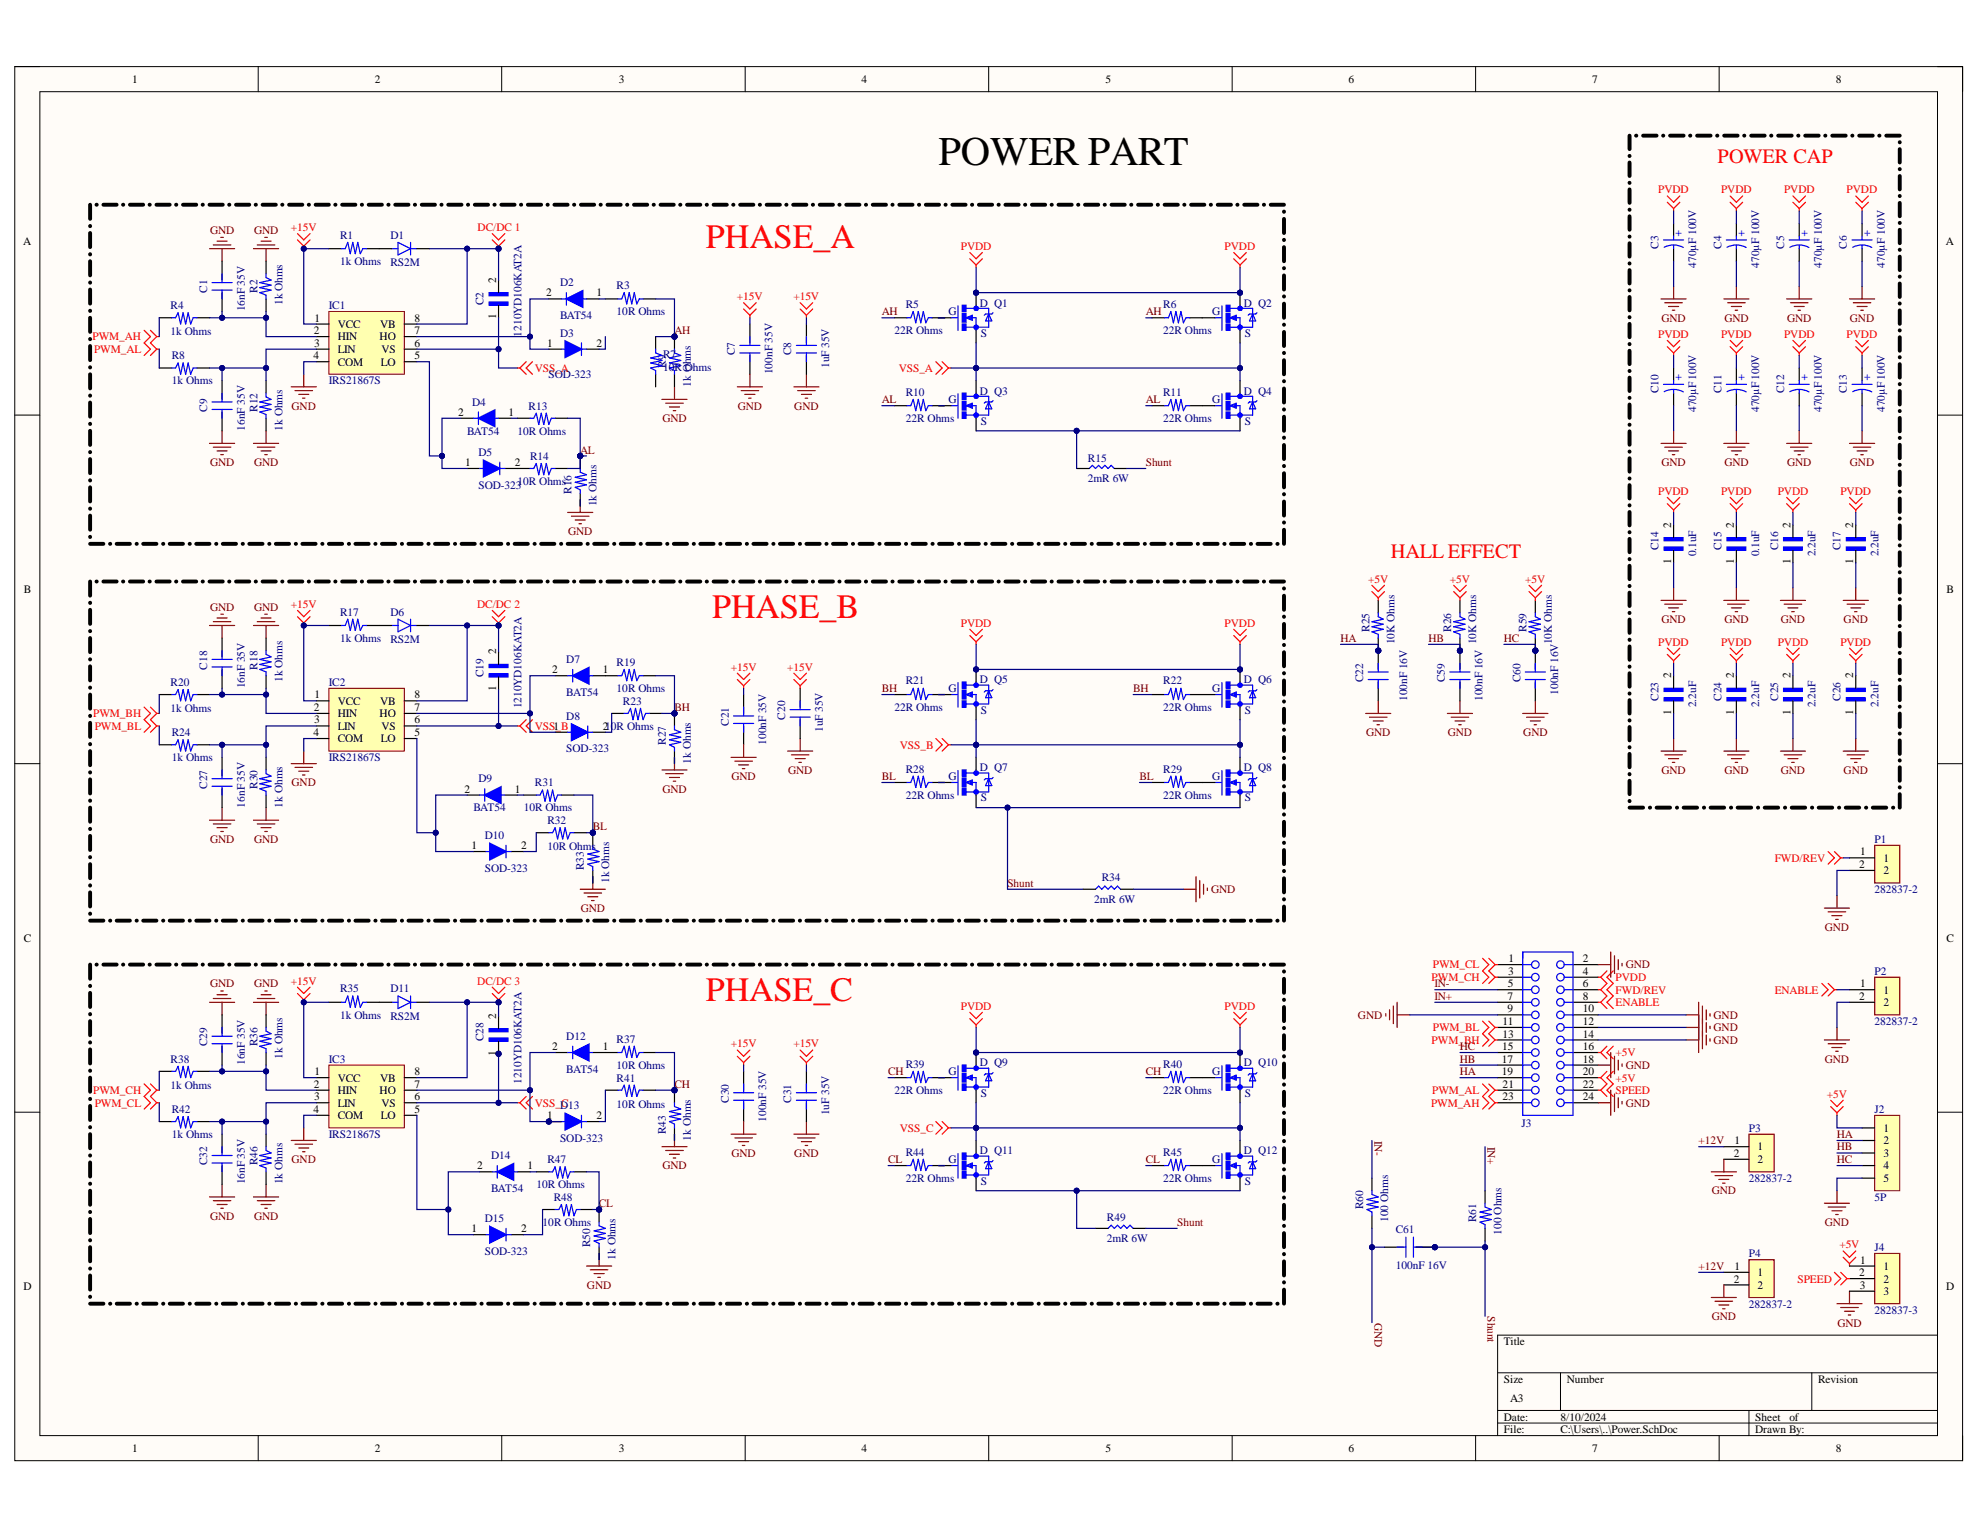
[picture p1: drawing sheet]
<svg xmlns="http://www.w3.org/2000/svg" width="279mm" height="216mm" viewBox="0 0 279 216" stroke-linecap="round" stroke-linejoin="round" font-family="sans-serif">
<defs><g id="words">
<text font-size="5.7" x="132.4" y="23.2">POWER PART</text>
<g font-size="4.8" fill="#f00">
<text x="99.6" y="34.9">PHASE_A</text>
<text x="100.5" y="87.2">PHASE_B</text>
<text x="99.6" y="141.3">PHASE_C</text>
</g>
<g font-size="2.9" fill="#f00">
<text x="242.4" y="22.9">POWER CAP</text>
<text x="196.3" y="78.8">HALL EFFECT</text>
</g>
<g font-size="1.6">
<text x="18.6" y="11.7">1</text>
<text x="52.9" y="11.7">2</text>
<text x="87.3" y="11.7">3</text>
<text x="121.6" y="11.7">4</text>
<text x="156" y="11.7">5</text>
<text x="190.3" y="11.7">6</text>
<text x="224.7" y="11.7">7</text>
<text x="259.1" y="11.7">8</text>
<text x="3.3" y="34.5">A</text>
<text x="274.6" y="34.5">A</text>
<text x="70" y="39.9" transform="rotate(-90 70 39.9)">2</text>
<text x="77.1" y="41.8">2</text>
<text x="84.2" y="41.8">1</text>
<text x="44.3" y="47.1">2</text>
<text x="44.4" y="45.4">1</text>
<text x="47.7" y="46.3">VCC</text>
<text x="53.7" y="46.3">VB</text>
<text x="58.5" y="45.4">8</text>
<text x="58.5" y="47.1">7</text>
<text x="70" y="45.1" transform="rotate(-90 70 45.1)">1</text>
<text x="44.2" y="50.7">4</text>
<text x="44.3" y="48.9">3</text>
<text x="47.7" y="48">HIN</text>
<text x="47.7" y="49.8">LIN</text>
<text x="47.7" y="51.6">COM</text>
<text x="53.6" y="48">HO</text>
<text x="53.7" y="51.6">LO</text>
<text x="53.8" y="49.8">VS</text>
<text x="58.5" y="48.9">6</text>
<text x="58.5" y="50.7">5</text>
<text x="77.2" y="48.9">1</text>
<text x="84.2" y="48.9">2</text>
<text x="64.6" y="58.7">2</text>
<text x="71.8" y="58.7">1</text>
<text x="65.7" y="65.8">1</text>
<text x="72.6" y="65.8">2</text>
<text x="235.8" y="74.4" transform="rotate(-90 235.8 74.4)">2</text>
<text x="244.7" y="74.4" transform="rotate(-90 244.7 74.4)">2</text>
<text x="252.7" y="74.4" transform="rotate(-90 252.7 74.4)">2</text>
<text x="261.5" y="74.4" transform="rotate(-90 261.5 74.4)">2</text>
<text x="3.3" y="83.7">B</text>
<text x="235.8" y="79.6" transform="rotate(-90 235.8 79.6)">1</text>
<text x="244.7" y="79.6" transform="rotate(-90 244.7 79.6)">1</text>
<text x="252.7" y="79.6" transform="rotate(-90 252.7 79.6)">1</text>
<text x="261.5" y="79.6" transform="rotate(-90 261.5 79.6)">1</text>
<text x="274.7" y="83.7">B</text>
<text x="70" y="92.3" transform="rotate(-90 70 92.3)">2</text>
<text x="77.9" y="95">2</text>
<text x="85.1" y="95">1</text>
<text x="235.8" y="95.7" transform="rotate(-90 235.8 95.7)">2</text>
<text x="244.7" y="95.7" transform="rotate(-90 244.7 95.7)">2</text>
<text x="252.7" y="95.7" transform="rotate(-90 252.7 95.7)">2</text>
<text x="261.5" y="95.7" transform="rotate(-90 261.5 95.7)">2</text>
<text x="44.3" y="100.3">2</text>
<text x="44.4" y="98.5">1</text>
<text x="47.7" y="99.4">VCC</text>
<text x="47.7" y="101.2">HIN</text>
<text x="53.6" y="101.2">HO</text>
<text x="53.7" y="99.4">VB</text>
<text x="58.5" y="98.5">8</text>
<text x="58.5" y="100.3">7</text>
<text x="70" y="97.6" transform="rotate(-90 70 97.6)">1</text>
<text x="235.8" y="100.9" transform="rotate(-90 235.8 100.9)">1</text>
<text x="244.7" y="100.9" transform="rotate(-90 244.7 100.9)">1</text>
<text x="252.7" y="100.9" transform="rotate(-90 252.7 100.9)">1</text>
<text x="261.5" y="100.9" transform="rotate(-90 261.5 100.9)">1</text>
<text x="44.2" y="103.9">4</text>
<text x="44.3" y="102.1">3</text>
<text x="47.7" y="103">LIN</text>
<text x="47.7" y="104.7">COM</text>
<text x="53.7" y="104.7">LO</text>
<text x="53.8" y="103">VS</text>
<text x="58.5" y="102.1">6</text>
<text x="58.5" y="103.9">5</text>
<text x="78.1" y="103">1</text>
<text x="85.1" y="103">210R Ohms</text>
<text x="65.5" y="111.8">2</text>
<text x="72.6" y="111.8">1</text>
<text x="66.6" y="119.8">1</text>
<text x="73.5" y="119.8">2</text>
<text x="262.4" y="122.5">2</text>
<text x="262.5" y="120.7">1</text>
<text x="265.8" y="121.6">1</text>
<text x="265.8" y="123.4">2</text>
<text x="3.3" y="132.9">C</text>
<text x="212.8" y="137.5">3</text>
<text x="212.8" y="135.8">1</text>
<text x="223.4" y="137.5">4</text>
<text x="223.4" y="135.8">2</text>
<text x="274.7" y="132.9">C</text>
<text x="70" y="143.7" transform="rotate(-90 70 143.7)">2</text>
<text x="212.7" y="141.1">7</text>
<text x="212.7" y="142.9">9</text>
<text x="212.8" y="139.3">5</text>
<text x="223.4" y="139.3">6</text>
<text x="223.4" y="141.1">8</text>
<text x="223.4" y="142.9">10</text>
<text x="262.4" y="141.1">2</text>
<text x="262.5" y="139.3">1</text>
<text x="265.8" y="140.2">1</text>
<text x="265.8" y="142">2</text>
<text x="70" y="148.9" transform="rotate(-90 70 148.9)">1</text>
<text x="77.9" y="148.2">2</text>
<text x="85.1" y="148.2">1</text>
<text x="211.9" y="150">17</text>
<text x="212" y="148.2">15</text>
<text x="212" y="146.4">13</text>
<text x="212" y="144.6">11</text>
<text x="223.4" y="144.6">12</text>
<text x="223.4" y="146.4">14</text>
<text x="223.4" y="148.2">16</text>
<text x="223.4" y="150">18</text>
<text x="44.3" y="153.5">2</text>
<text x="44.3" y="155.3">3</text>
<text x="44.4" y="151.7">1</text>
<text x="47.7" y="152.6">VCC</text>
<text x="47.7" y="154.4">HIN</text>
<text x="53.6" y="154.4">HO</text>
<text x="53.7" y="152.6">VB</text>
<text x="58.5" y="151.7">8</text>
<text x="58.5" y="153.5">7</text>
<text x="58.5" y="155.3">6</text>
<text x="211.9" y="151.7">19</text>
<text x="212" y="155.3">23</text>
<text x="212" y="153.5">21</text>
<text x="223.4" y="151.7">20</text>
<text x="223.4" y="153.5">22</text>
<text x="223.4" y="155.3">24</text>
<text x="44.2" y="157.1">4</text>
<text x="47.7" y="156.2">LIN</text>
<text x="47.7" y="157.9">COM</text>
<text x="53.7" y="157.9">LO</text>
<text x="53.8" y="156.2">VS</text>
<text x="58.5" y="157.1">5</text>
<text x="77.2" y="157.9">1</text>
<text x="84.2" y="157.9">2</text>
<text x="244.8" y="161.5">1</text>
<text x="265.8" y="159.7">1</text>
<text x="265.8" y="161.5">2</text>
<text x="67.3" y="165">2</text>
<text x="74.4" y="165">1</text>
<text x="244.6" y="163.2">2</text>
<text x="248" y="162.3">1</text>
<text x="248" y="164.1">2</text>
<text x="265.8" y="163.2">3</text>
<text x="265.8" y="165">4</text>
<text x="265.8" y="166.8">5</text>
<text x="66.6" y="173.9">1</text>
<text x="73.5" y="173.9">2</text>
<text x="244.8" y="179.2">1</text>
<text x="262.5" y="178.3">1</text>
<text x="265.8" y="179.2">1</text>
<text x="3.3" y="182.1">D</text>
<text x="244.6" y="181">2</text>
<text x="248" y="180.1">1</text>
<text x="248" y="181.9">2</text>
<text x="262.4" y="180.1">2</text>
<text x="262.4" y="181.9">3</text>
<text x="265.8" y="181">2</text>
<text x="265.8" y="182.8">3</text>
<text x="274.6" y="182.1">D</text>
<text x="212.2" y="189.8">Title</text>
<text x="212.2" y="195.1">Size</text>
<text x="213.1" y="197.8">A3</text>
<text x="221.1" y="195.1">Number</text>
<text x="256.6" y="195.1">Revision</text>
<text x="212.2" y="200.5">Date:</text>
<text x="212.2" y="202.2">File:</text>
<text x="220.2" y="200.5">8/10/2024</text>
<text x="220.2" y="202.2">C:\Users\..\Power.SchDoc</text>
<text x="247.7" y="200.5">Sheet</text>
<text x="247.7" y="202.2">Drawn By:</text>
<text x="252.5" y="200.5">of</text>
<text x="18.6" y="204.9">1</text>
<text x="52.9" y="204.9">2</text>
<text x="87.3" y="204.9">3</text>
<text x="121.6" y="204.9">4</text>
<text x="156" y="204.9">5</text>
<text x="190.3" y="204.9">6</text>
<text x="224.7" y="204.9">7</text>
<text x="259.1" y="204.9">8</text>
</g>
<g font-size="1.6" fill="#f00">
<text x="234" y="27.3">PVDD</text>
<text x="242.9" y="27.3">PVDD</text>
<text x="251.7" y="27.3">PVDD</text>
<text x="260.6" y="27.3">PVDD</text>
<text x="41.1" y="32.6">+15V</text>
<text x="67.4" y="32.6">DC/DC 1</text>
<text x="135.6" y="35.3">PVDD</text>
<text x="172.8" y="35.3">PVDD</text>
<text x="104" y="42.4">+15V</text>
<text x="112" y="42.4">+15V</text>
<text x="234" y="47.7">PVDD</text>
<text x="242.9" y="47.7">PVDD</text>
<text x="251.7" y="47.7">PVDD</text>
<text x="260.6" y="47.7">PVDD</text>
<text x="13.1" y="48">PWM_AH</text>
<text x="13.3" y="49.8">PWM_AL</text>
<text x="75.5" y="52.5">VSS_A</text>
<text x="126.8" y="52.5">VSS_A</text>
<text x="234" y="69.8">PVDD</text>
<text x="242.9" y="69.8">PVDD</text>
<text x="250.9" y="69.8">PVDD</text>
<text x="259.7" y="69.8">PVDD</text>
<text x="193.1" y="82.3">+5V</text>
<text x="204.6" y="82.3">+5V</text>
<text x="215.2" y="82.3">+5V</text>
<text x="41.1" y="85.8">+15V</text>
<text x="67.3" y="85.8">DC/DC 2</text>
<text x="135.6" y="88.4">PVDD</text>
<text x="172.8" y="88.4">PVDD</text>
<text x="103.1" y="94.6">+15V</text>
<text x="111.1" y="94.6">+15V</text>
<text x="234" y="91.1">PVDD</text>
<text x="242.9" y="91.1">PVDD</text>
<text x="250.9" y="91.1">PVDD</text>
<text x="259.7" y="91.1">PVDD</text>
<text x="13.1" y="101.2">PWM_BH</text>
<text x="13.4" y="103">PWM_BL</text>
<text x="75.5" y="103">VSS_B</text>
<text x="127" y="105.6">VSS_B</text>
<text x="250.4" y="121.6">FWD/REV</text>
<text x="202.2" y="136.6">PWM_CL</text>
<text x="41.1" y="139">+15V</text>
<text x="67.4" y="139">DC/DC 3</text>
<text x="135.6" y="142.5">PVDD</text>
<text x="172.8" y="142.5">PVDD</text>
<text x="202" y="138.4">PWM_CH</text>
<text x="228" y="138.4">PVDD</text>
<text x="228" y="142">ENABLE</text>
<text x="228" y="140.2">FWD/REV</text>
<text x="250.4" y="140.2">ENABLE</text>
<text x="103.1" y="147.8">+15V</text>
<text x="112" y="147.8">+15V</text>
<text x="202" y="147.3">PWM_BH</text>
<text x="202.2" y="145.5">PWM_BL</text>
<text x="228" y="149.1">+5V</text>
<text x="13.1" y="154.4">PWM_CH</text>
<text x="202.1" y="154.4">PWM_AL</text>
<text x="228" y="154.4">SPEED</text>
<text x="228" y="152.6">+5V</text>
<text x="257.8" y="154.9">+5V</text>
<text x="13.4" y="156.2">PWM_CL</text>
<text x="75.5" y="156.2">VSS_C</text>
<text x="127" y="159.7">VSS_C</text>
<text x="201.9" y="156.2">PWM_AH</text>
<text x="259.6" y="176.2">+5V</text>
<text x="253.6" y="181">SPEED</text>
</g>
<g font-size="1.6" fill="#800000">
<text x="29.6" y="33">GND</text>
<text x="35.9" y="33">GND</text>
<text x="95.2" y="47.1">AH</text>
<text x="124.4" y="44.5">AH</text>
<text x="161.7" y="44.5">AH</text>
<text x="234.5" y="45.4">GND</text>
<text x="243.3" y="45.4">GND</text>
<text x="252.2" y="45.4">GND</text>
<text x="261" y="45.4">GND</text>
<text x="41.1" y="57.8">GND</text>
<text x="93.5" y="59.6">GND</text>
<text x="104.1" y="57.8">GND</text>
<text x="112.1" y="57.8">GND</text>
<text x="124.4" y="56.9">AL</text>
<text x="161.7" y="56.9">AL</text>
<text x="29.6" y="65.8">GND</text>
<text x="35.9" y="65.8">GND</text>
<text x="81.9" y="64">AL</text>
<text x="161.7" y="65.8">Shunt</text>
<text x="234.5" y="65.8">GND</text>
<text x="243.3" y="65.8">GND</text>
<text x="252.2" y="65.8">GND</text>
<text x="261" y="65.8">GND</text>
<text x="80.2" y="75.5">GND</text>
<text x="29.6" y="86.2">GND</text>
<text x="35.9" y="86.2">GND</text>
<text x="234.5" y="87.9">GND</text>
<text x="243.3" y="87.9">GND</text>
<text x="251.3" y="87.9">GND</text>
<text x="260.2" y="87.9">GND</text>
<text x="189.2" y="90.6">HA</text>
<text x="201.6" y="90.6">HB</text>
<text x="212.2" y="90.6">HC</text>
<text x="95.2" y="100.3">BH</text>
<text x="124.4" y="97.6">BH</text>
<text x="159.9" y="97.6">BH</text>
<text x="192.8" y="103.9">GND</text>
<text x="204.3" y="103.9">GND</text>
<text x="215" y="103.9">GND</text>
<text x="41.1" y="111">GND</text>
<text x="93.5" y="111.8">GND</text>
<text x="103.2" y="110.1">GND</text>
<text x="111.2" y="109.2">GND</text>
<text x="124.4" y="110.1">BL</text>
<text x="160.8" y="110.1">BL</text>
<text x="234.5" y="109.2">GND</text>
<text x="243.3" y="109.2">GND</text>
<text x="251.3" y="109.2">GND</text>
<text x="260.2" y="109.2">GND</text>
<text x="29.6" y="118.9">GND</text>
<text x="35.9" y="118.9">GND</text>
<text x="83.6" y="117.2">BL</text>
<text x="142.2" y="125.2">Shunt</text>
<text x="81.9" y="128.7">GND</text>
<text x="170.9" y="126">GND</text>
<text x="257.5" y="131.3">GND</text>
<text x="229.4" y="136.6">GND</text>
<text x="29.6" y="139.3">GND</text>
<text x="35.9" y="139.3">GND</text>
<text x="191.6" y="143.7">GND</text>
<text x="202.4" y="139.3">IN-</text>
<text x="202.4" y="141.1">IN+</text>
<text x="241.8" y="143.7">GND</text>
<text x="206" y="150">HB</text>
<text x="206" y="148.2">HC</text>
<text x="241.8" y="145.5">GND</text>
<text x="241.8" y="147.3">GND</text>
<text x="257.5" y="150">GND</text>
<text x="95.2" y="153.5">CH</text>
<text x="125.3" y="151.7">CH</text>
<text x="161.7" y="151.7">CH</text>
<text x="206" y="151.7">HA</text>
<text x="229.4" y="150.8">GND</text>
<text x="193.9" y="160.9" transform="rotate(90 193.9 160.9)">IN-</text>
<text x="209.9" y="161.8" transform="rotate(90 209.9 161.8)">IN+</text>
<text x="229.4" y="156.2">GND</text>
<text x="239.7" y="161.5">+12V</text>
<text x="259.2" y="160.6">HA</text>
<text x="41.1" y="164.1">GND</text>
<text x="93.5" y="165">GND</text>
<text x="103.2" y="163.2">GND</text>
<text x="112.1" y="163.2">GND</text>
<text x="125.3" y="164.1">CL</text>
<text x="161.7" y="164.1">CL</text>
<text x="259.2" y="164.1">HC</text>
<text x="259.2" y="162.3">HB</text>
<text x="29.6" y="172.1">GND</text>
<text x="35.9" y="172.1">GND</text>
<text x="84.5" y="170.3">CL</text>
<text x="166.1" y="173">Shunt</text>
<text x="241.6" y="168.6">GND</text>
<text x="257.5" y="173">GND</text>
<text x="239.7" y="179.2">+12V</text>
<text x="82.8" y="181.9">GND</text>
<text x="209.9" y="185.8" transform="rotate(90 209.9 185.8)">Shunt</text>
<text x="193.9" y="186.6" transform="rotate(90 193.9 186.6)">GND</text>
<text x="241.6" y="186.3">GND</text>
<text x="259.3" y="187.2">GND</text>
</g>
<g font-size="1.6" fill="#000080">
<text x="48" y="33.7">R1</text>
<text x="55.1" y="33.7">D1</text>
<text x="234" y="35.1" transform="rotate(-90 234 35.1)">C3</text>
<text x="242.9" y="35.1" transform="rotate(-90 242.9 35.1)">C4</text>
<text x="251.8" y="35.1" transform="rotate(-90 251.8 35.1)">C5</text>
<text x="260.6" y="35.1" transform="rotate(-90 260.6 35.1)">C6</text>
<text x="29.2" y="41.3" transform="rotate(-90 29.2 41.3)">C1</text>
<text x="36.3" y="41.3" transform="rotate(-90 36.3 41.3)">R2</text>
<text x="48" y="37.4">1k Ohms</text>
<text x="55.1" y="37.6">RS2M</text>
<text x="79" y="40.4">D2</text>
<text x="87" y="40.8">R3</text>
<text x="239.4" y="37.8" transform="rotate(-90 239.4 37.8)">470µF 100V</text>
<text x="248.2" y="37.8" transform="rotate(-90 248.2 37.8)">470µF 100V</text>
<text x="257.1" y="37.8" transform="rotate(-90 257.1 37.8)">470µF 100V</text>
<text x="266" y="37.8" transform="rotate(-90 266 37.8)">470µF 100V</text>
<text x="24.1" y="43.6">R4</text>
<text x="24.1" y="47.3">1k Ohms</text>
<text x="34.5" y="43.9" transform="rotate(-90 34.5 43.9)">16nF 35V</text>
<text x="39.9" y="43" transform="rotate(-90 39.9 43)">1k Ohms</text>
<text x="46.4" y="43.6">IC1</text>
<text x="68.2" y="43" transform="rotate(-90 68.2 43)">C2</text>
<text x="73.6" y="47.5" transform="rotate(-90 73.6 47.5)">1210YD106KAT2A</text>
<text x="79" y="45">BAT54</text>
<text x="79" y="47.5">D3</text>
<text x="87" y="44.5">10R Ohms</text>
<text x="126.2" y="47.1">22R Ohms</text>
<text x="127.8" y="43.4">R5</text>
<text x="133.8" y="44.5">G</text>
<text x="138.3" y="43.3">D Q1</text>
<text x="138.4" y="47.5">S</text>
<text x="164.1" y="43.4">R6</text>
<text x="164.1" y="47.1">22R Ohms</text>
<text x="171.1" y="44.5">G</text>
<text x="175.5" y="43.3">D Q2</text>
<text x="175.7" y="47.5">S</text>
<text x="24.2" y="50.7">R8</text>
<text x="77.4" y="53.4">SOD-323</text>
<text x="93.6" y="50.5">R7</text>
<text x="93.6" y="52.3">10R Ohms</text>
<text x="93.9" y="51.9" transform="rotate(-90 93.9 51.9)">R9</text>
<text x="103.7" y="50.1" transform="rotate(-90 103.7 50.1)">C7</text>
<text x="109" y="52.8" transform="rotate(-90 109 52.8)">100nF 35V</text>
<text x="111.7" y="50.1" transform="rotate(-90 111.7 50.1)">C8</text>
<text x="117" y="51.9" transform="rotate(-90 117 51.9)">1uF 35V</text>
<text x="24.2" y="54.2">1k Ohms</text>
<text x="29.2" y="58.1" transform="rotate(-90 29.2 58.1)">C9</text>
<text x="36.3" y="58.1" transform="rotate(-90 36.3 58.1)">R12</text>
<text x="46.4" y="54.2">IRS21867S</text>
<text x="66.6" y="57.2">D4</text>
<text x="74.6" y="57.8">R13</text>
<text x="97.5" y="54.6" transform="rotate(-90 97.5 54.6)">1k Ohms</text>
<text x="127.8" y="55.9">R10</text>
<text x="127.8" y="59.6">22R Ohms</text>
<text x="133.8" y="56.9">G</text>
<text x="138.3" y="55.7">D Q3</text>
<text x="138.4" y="59.9">S</text>
<text x="164.1" y="55.9">R11</text>
<text x="164.1" y="59.6">22R Ohms</text>
<text x="171.1" y="56.9">G</text>
<text x="175.5" y="55.7">D Q4</text>
<text x="175.7" y="59.9">S</text>
<text x="234" y="55.5" transform="rotate(-90 234 55.5)">C10</text>
<text x="239.4" y="58.1" transform="rotate(-90 239.4 58.1)">470µF 100V</text>
<text x="242.9" y="55.5" transform="rotate(-90 242.9 55.5)">C11</text>
<text x="248.2" y="58.1" transform="rotate(-90 248.2 58.1)">470µF 100V</text>
<text x="251.8" y="55.5" transform="rotate(-90 251.8 55.5)">C12</text>
<text x="257.1" y="58.1" transform="rotate(-90 257.1 58.1)">470µF 100V</text>
<text x="260.6" y="55.5" transform="rotate(-90 260.6 55.5)">C13</text>
<text x="266" y="58.1" transform="rotate(-90 266 58.1)">470µF 100V</text>
<text x="34.5" y="60.8" transform="rotate(-90 34.5 60.8)">16nF 35V</text>
<text x="39.9" y="60.8" transform="rotate(-90 39.9 60.8)">1k Ohms</text>
<text x="65.9" y="61.3">BAT54</text>
<text x="67.5" y="64.3">D5</text>
<text x="73" y="61.3">10R Ohms</text>
<text x="74.8" y="64.9">R14</text>
<text x="153.5" y="65.1">R15</text>
<text x="67.5" y="69">SOD-323</text>
<text x="73" y="68.4">10R Ohms</text>
<text x="80.6" y="69.7" transform="rotate(-90 80.6 69.7)">R16</text>
<text x="84.2" y="71.4" transform="rotate(-90 84.2 71.4)">1k Ohms</text>
<text x="153.5" y="68.1">2mR 6W</text>
<text x="234" y="77.6" transform="rotate(-90 234 77.6)">C14</text>
<text x="242.9" y="77.6" transform="rotate(-90 242.9 77.6)">C15</text>
<text x="250.9" y="77.6" transform="rotate(-90 250.9 77.6)">C16</text>
<text x="259.7" y="77.6" transform="rotate(-90 259.7 77.6)">C17</text>
<text x="239.4" y="78.5" transform="rotate(-90 239.4 78.5)">0.1uF</text>
<text x="248.2" y="78.5" transform="rotate(-90 248.2 78.5)">0.1uF</text>
<text x="256.2" y="78.5" transform="rotate(-90 256.2 78.5)">2.2uF</text>
<text x="265.1" y="78.5" transform="rotate(-90 265.1 78.5)">2.2uF</text>
<text x="48" y="86.9">R17</text>
<text x="55.1" y="86.9">D6</text>
<text x="193.3" y="89.2" transform="rotate(-90 193.3 89.2)">R25</text>
<text x="204.8" y="89.2" transform="rotate(-90 204.8 89.2)">R26</text>
<text x="215.4" y="89.2" transform="rotate(-90 215.4 89.2)">R59</text>
<text x="29.2" y="94.5" transform="rotate(-90 29.2 94.5)">C18</text>
<text x="36.3" y="94.5" transform="rotate(-90 36.3 94.5)">R18</text>
<text x="48" y="90.6">1k Ohms</text>
<text x="55.1" y="90.8">RS2M</text>
<text x="68.2" y="95.5" transform="rotate(-90 68.2 95.5)">C19</text>
<text x="79.9" y="93.6">D7</text>
<text x="87" y="93.9">R19</text>
<text x="196.8" y="90.9" transform="rotate(-90 196.8 90.9)">10K Ohms</text>
<text x="208.3" y="90.9" transform="rotate(-90 208.3 90.9)">10K Ohms</text>
<text x="219" y="90.9" transform="rotate(-90 219 90.9)">10K Ohms</text>
<text x="24.1" y="96.8">R20</text>
<text x="24.1" y="100.5">1k Ohms</text>
<text x="34.5" y="97.1" transform="rotate(-90 34.5 97.1)">16nF 35V</text>
<text x="39.9" y="96.3" transform="rotate(-90 39.9 96.3)">1k Ohms</text>
<text x="46.4" y="96.8">IC2</text>
<text x="73.6" y="100" transform="rotate(-90 73.6 100)">1210YD106KAT2A</text>
<text x="79.9" y="98.2">BAT54</text>
<text x="79.9" y="101.6">D8</text>
<text x="87" y="97.6">10R Ohms</text>
<text x="87.9" y="99.4">R23</text>
<text x="110.8" y="101.5" transform="rotate(-90 110.8 101.5)">C20</text>
<text x="126.2" y="100.3">22R Ohms</text>
<text x="127.8" y="96.6">R21</text>
<text x="133.8" y="97.6">G</text>
<text x="138.3" y="96.4">D Q5</text>
<text x="138.4" y="100.7">S</text>
<text x="164.1" y="96.6">R22</text>
<text x="164.1" y="100.3">22R Ohms</text>
<text x="171.1" y="97.6">G</text>
<text x="175.5" y="96.4">D Q6</text>
<text x="175.7" y="100.7">S</text>
<text x="192.4" y="96.3" transform="rotate(-90 192.4 96.3)">C22</text>
<text x="198.6" y="98.9" transform="rotate(-90 198.6 98.9)">100nF 16V</text>
<text x="203.9" y="96.3" transform="rotate(-90 203.9 96.3)">C59</text>
<text x="209.2" y="98.9" transform="rotate(-90 209.2 98.9)">100nF 16V</text>
<text x="214.5" y="96.3" transform="rotate(-90 214.5 96.3)">C60</text>
<text x="219.9" y="98" transform="rotate(-90 219.9 98)">100nF 16V</text>
<text x="234" y="98.9" transform="rotate(-90 234 98.9)">C23</text>
<text x="239.4" y="99.8" transform="rotate(-90 239.4 99.8)">2.2uF</text>
<text x="242.9" y="98.9" transform="rotate(-90 242.9 98.9)">C24</text>
<text x="248.2" y="99.8" transform="rotate(-90 248.2 99.8)">2.2uF</text>
<text x="250.9" y="98.9" transform="rotate(-90 250.9 98.9)">C25</text>
<text x="256.2" y="99.8" transform="rotate(-90 256.2 99.8)">2.2uF</text>
<text x="259.7" y="98.9" transform="rotate(-90 259.7 98.9)">C26</text>
<text x="265.1" y="99.8" transform="rotate(-90 265.1 99.8)">2.2uF</text>
<text x="24.2" y="103.9">R24</text>
<text x="24.2" y="107.4">1k Ohms</text>
<text x="46.4" y="107.4">IRS21867S</text>
<text x="79.9" y="106.2">SOD-323</text>
<text x="93.9" y="105.1" transform="rotate(-90 93.9 105.1)">R27</text>
<text x="97.5" y="107.7" transform="rotate(-90 97.5 107.7)">1k Ohms</text>
<text x="102.8" y="102.4" transform="rotate(-90 102.8 102.4)">C21</text>
<text x="108.1" y="105.1" transform="rotate(-90 108.1 105.1)">100nF 35V</text>
<text x="116.1" y="103.3" transform="rotate(-90 116.1 103.3)">1uF 35V</text>
<text x="29.2" y="111.3" transform="rotate(-90 29.2 111.3)">C27</text>
<text x="34.5" y="114" transform="rotate(-90 34.5 114)">16nF 35V</text>
<text x="36.3" y="111.3" transform="rotate(-90 36.3 111.3)">R30</text>
<text x="39.9" y="114" transform="rotate(-90 39.9 114)">1k Ohms</text>
<text x="67.5" y="110.4">D9</text>
<text x="75.5" y="111">R31</text>
<text x="127.8" y="109">R28</text>
<text x="127.8" y="112.7">22R Ohms</text>
<text x="133.8" y="110.1">G</text>
<text x="138.3" y="108.8">D Q7</text>
<text x="138.4" y="113.1">S</text>
<text x="164.1" y="109">R29</text>
<text x="164.1" y="112.7">22R Ohms</text>
<text x="171.1" y="110.1">G</text>
<text x="175.5" y="108.8">D Q8</text>
<text x="175.7" y="113.1">S</text>
<text x="66.8" y="114.5">BAT54</text>
<text x="68.4" y="118.4">D10</text>
<text x="73.9" y="114.5">10R Ohms</text>
<text x="77.2" y="116.3">R32</text>
<text x="77.2" y="120">10R Ohms</text>
<text x="264.5" y="118.9">P1</text>
<text x="68.4" y="123">SOD-323</text>
<text x="82.4" y="122.8" transform="rotate(-90 82.4 122.8)">R33</text>
<text x="86" y="124.6" transform="rotate(-90 86 124.6)">1k Ohms</text>
<text x="155.5" y="124.3">R34</text>
<text x="154.4" y="127.4">2mR 6W</text>
<text x="264.5" y="126">282837-2</text>
<text x="264.5" y="137.5">P2</text>
<text x="48" y="140">R35</text>
<text x="48" y="143.7">1k Ohms</text>
<text x="55.1" y="140">D11</text>
<text x="55.1" y="143.9">RS2M</text>
<text x="24.1" y="150">R38</text>
<text x="29.2" y="147.6" transform="rotate(-90 29.2 147.6)">C29</text>
<text x="36.3" y="147.6" transform="rotate(-90 36.3 147.6)">R36</text>
<text x="39.9" y="149.4" transform="rotate(-90 39.9 149.4)">1k Ohms</text>
<text x="46.4" y="150">IC3</text>
<text x="68.2" y="146.9" transform="rotate(-90 68.2 146.9)">C28</text>
<text x="79.9" y="146.7">D12</text>
<text x="87" y="147.1">R37</text>
<text x="264.5" y="144.6">282837-2</text>
<text x="24.1" y="153.7">1k Ohms</text>
<text x="34.5" y="150.3" transform="rotate(-90 34.5 150.3)">16nF 35V</text>
<text x="73.6" y="153" transform="rotate(-90 73.6 153)">1210YD106KAT2A</text>
<text x="79.9" y="151.4">BAT54</text>
<text x="87" y="150.8">10R Ohms</text>
<text x="87" y="152.6">R41</text>
<text x="102.8" y="155.6" transform="rotate(-90 102.8 155.6)">C30</text>
<text x="111.7" y="155.6" transform="rotate(-90 111.7 155.6)">C31</text>
<text x="126.2" y="154.4">22R Ohms</text>
<text x="127.8" y="150.7">R39</text>
<text x="133.8" y="151.7">G</text>
<text x="138.3" y="150.5">D Q9</text>
<text x="138.4" y="154.7">S</text>
<text x="164.1" y="150.7">R40</text>
<text x="164.1" y="154.4">22R Ohms</text>
<text x="171.1" y="151.7">G</text>
<text x="175.5" y="150.5">D Q10</text>
<text x="175.7" y="154.7">S</text>
<text x="24.2" y="157.1">R42</text>
<text x="24.2" y="160.6">1k Ohms</text>
<text x="46.4" y="160.6">IRS21867S</text>
<text x="79" y="156.5">D13</text>
<text x="79" y="161.1">SOD-323</text>
<text x="87" y="156.3">10R Ohms</text>
<text x="93.9" y="160.1" transform="rotate(-90 93.9 160.1)">R43</text>
<text x="97.5" y="160.9" transform="rotate(-90 97.5 160.9)">1k Ohms</text>
<text x="108.1" y="158.3" transform="rotate(-90 108.1 158.3)">100nF 35V</text>
<text x="117" y="157.4" transform="rotate(-90 117 157.4)">1uF 35V</text>
<text x="214.7" y="159">J3</text>
<text x="246.8" y="159.7">P3</text>
<text x="264.5" y="157.1">J2</text>
<text x="29.2" y="164.5" transform="rotate(-90 29.2 164.5)">C32</text>
<text x="34.5" y="167.1" transform="rotate(-90 34.5 167.1)">16nF 35V</text>
<text x="36.3" y="164.5" transform="rotate(-90 36.3 164.5)">R46</text>
<text x="39.9" y="167.1" transform="rotate(-90 39.9 167.1)">1k Ohms</text>
<text x="69.3" y="163.6">D14</text>
<text x="75.7" y="167.7">10R Ohms</text>
<text x="77.2" y="164.1">R47</text>
<text x="127.8" y="163.1">R44</text>
<text x="127.8" y="166.8">22R Ohms</text>
<text x="133.8" y="164.1">G</text>
<text x="138.3" y="162.9">D Q11</text>
<text x="138.4" y="167.2">S</text>
<text x="164.1" y="163.1">R45</text>
<text x="164.1" y="166.8">22R Ohms</text>
<text x="171.1" y="164.1">G</text>
<text x="175.5" y="162.9">D Q12</text>
<text x="175.7" y="167.2">S</text>
<text x="246.8" y="166.8">282837-2</text>
<text x="68.4" y="172.4">D15</text>
<text x="69.3" y="168.2">BAT54</text>
<text x="76.6" y="173">10R Ohms</text>
<text x="78.1" y="169.4">R48</text>
<text x="156.2" y="172.4">R49</text>
<text x="192.4" y="170.7" transform="rotate(-90 192.4 170.7)">R60</text>
<text x="195.9" y="172.4" transform="rotate(-90 195.9 172.4)">100 Ohms</text>
<text x="208.3" y="172.4" transform="rotate(-90 208.3 172.4)">R61</text>
<text x="264.5" y="169.4">5P</text>
<text x="68.4" y="177">SOD-323</text>
<text x="83.3" y="176" transform="rotate(-90 83.3 176)">R50</text>
<text x="86.8" y="177.8" transform="rotate(-90 86.8 177.8)">1k Ohms</text>
<text x="156.2" y="175.3">2mR 6W</text>
<text x="196.9" y="174">C61</text>
<text x="196.9" y="179">100nF 16V</text>
<text x="211.9" y="174.2" transform="rotate(-90 211.9 174.2)">100 Ohms</text>
<text x="246.8" y="177.4">P4</text>
<text x="264.5" y="176.5">J4</text>
<text x="246.8" y="184.5">282837-2</text>
<text x="264.5" y="185.4">282837-3</text>
</g>
<g font-size="1.6" fill="#00f">
<text x="236.5" y="32.4" transform="rotate(90 236.5 32.4)">+</text>
<text x="245.4" y="32.4" transform="rotate(90 245.4 32.4)">+</text>
<text x="254.2" y="32.4" transform="rotate(90 254.2 32.4)">+</text>
<text x="263.1" y="32.4" transform="rotate(90 263.1 32.4)">+</text>
<text x="236.5" y="52.8" transform="rotate(90 236.5 52.8)">+</text>
<text x="245.4" y="52.8" transform="rotate(90 245.4 52.8)">+</text>
<text x="254.2" y="52.8" transform="rotate(90 254.2 52.8)">+</text>
<text x="263.1" y="52.8" transform="rotate(90 263.1 52.8)">+</text>
</g>
</g></defs>
<path d="M2.1 9.4h274.8v196.7h-274.8z" fill-rule="evenodd" fill="#fffcf8"/>
<path d="M2.1 9.4h274.8v196.7h-274.8z" fill="none" stroke="#000" stroke-width=".14"/>
<path d="M5.6 12.9h267.8v189.7h-267.8z" fill-rule="evenodd" fill="#fffcf8"/>
<g fill="none" stroke="#000" stroke-width=".14">
<path d="M2.1 9.4h3.5M5.6 12.9h267.8v189.7h-267.8zM36.4 9.4v3.5M70.8 9.4v3.5M105.2 9.4v3.5M139.5 9.4v3.5M173.9 9.4v3.5M208.2 9.4v3.5M242.6 9.4v3.5M273.4 9.4h3.5v3.5M2.1 58.6h3.5M273.4 58.6h3.5"/>
<path d="M2.1 107.8h3.5M273.4 107.8h3.5M2.1 156.9h3.5M273.4 156.9h3.5M211.3 193.7h62.1M211.3 199h62.1M220.2 193.7v5.3M246.8 199v3.6M255.7 193.7v5.3M273.4 188.4h-62.1v14.2M36.4 202.6v3.5M70.8 202.6v3.5"/>
<path d="M105.2 202.6v3.5M139.5 202.6v3.5M173.9 202.6v3.5M208.2 202.6v3.5M211.3 200.8h62.1M242.6 202.6v3.5M276.9 202.6v3.5"/>
</g>
<path d="M105.8 45.7v2.7M105.8 50.2v2.6" fill="none" stroke="#000" stroke-width=".17"/>
<path d="M104.4 49.8h2.8M104.4 48.7h2.8M105.8 47.5v1.2M105.8 49.8v1.2" fill="none" stroke="#00f" stroke-width=".17"/>
<g fill="none" stroke="#800000" stroke-width=".17">
<path d="M41.1 54.6h3.5M41.6 55.1h2.5M42.2 55.7h1.4M42.7 56.2h.3M42.9 52.8v1.8M104 54.6h3.6M104.6 55.1h2.5M105.1 55.7h1.4M105.6 56.2h.4M105.8 52.8v1.8M80.1 72.3h3.5M80.6 72.8h2.5"/>
<path d="M81.2 73.4h1.4M81.7 73.9h.4M81.9 70.5v1.8"/>
</g>
<circle cx="137.7" cy="41.3" r=".36" fill="#000080"/>
<circle cx="137.7" cy="41.3" r=".36" fill="none" stroke="#000080" stroke-width=".14"/>
<path d="M135.8 45.7h.5v.9h-.5z" fill-rule="evenodd" fill="#00f"/>
<path d="M135.8 45.7h.5v.9h-.5z" fill="none" stroke="#00f" stroke-width=".17"/>
<path d="M135.8 43.1h.5v.9h-.5z" fill-rule="evenodd" fill="#00f"/>
<path d="M135.8 43.1h.5v.9h-.5z" fill="none" stroke="#00f" stroke-width=".17"/>
<path d="M135.8 44.2h.5v1.3h-.5z" fill-rule="evenodd" fill="#00f"/>
<path d="M134.2 44.8h.9M135.2 43.2v3.4M135.8 44.2h.5v1.3h-.5zM136.3 44.8l.9-.3v.7zM136.3 43.5h3.2v2.7h-3.2M136.9 44.8h.8v1.8M137.1 44.7l-.6 .1 .6 .2v-.2M137.7 43.1v.4M139.5 44.3l.5 1h-.9zM140.1 44.1l-.1 .2h-.9l-.2 .2" fill="none" stroke="#00f" stroke-width=".17"/>
<g fill="none" stroke="#00f" stroke-width=".55">
<circle cx="137.7" cy="46.2" r=".09"/>
<circle cx="137.7" cy="43.5" r=".09"/>
</g>
<path d="M132.4 44.8h1.8M137.7 41.3v1.8" fill="none" stroke="#000" stroke-width=".17"/>
<circle cx="137.7" cy="41.3" r=".36" fill="#000080"/>
<circle cx="137.7" cy="41.3" r=".36" fill="none" stroke="#000080" stroke-width=".14"/>
<path d="M137.7 46.6v1.8" fill="none" stroke="#000" stroke-width=".17"/>
<path d="M135.8 58.1h.5v.9h-.5z" fill-rule="evenodd" fill="#00f"/>
<path d="M135.8 58.1h.5v.9h-.5z" fill="none" stroke="#00f" stroke-width=".17"/>
<path d="M135.8 55.5h.5v.9h-.5z" fill-rule="evenodd" fill="#00f"/>
<path d="M135.8 55.5h.5v.9h-.5z" fill="none" stroke="#00f" stroke-width=".17"/>
<path d="M135.8 56.6h.5v1.3h-.5z" fill-rule="evenodd" fill="#00f"/>
<path d="M134.2 57.2h.9M135.2 55.6v3.4M135.8 56.6h.5v1.3h-.5zM136.3 57.2l.9-.3v.7zM136.3 55.9h3.2v2.7h-3.2M136.9 57.2h.8v1.8M137.1 57.1l-.6 .1 .6 .2v-.2M137.7 55.5v.4M139.5 56.7l.5 1h-.9zM140.1 56.5l-.1 .2h-.9l-.2 .2" fill="none" stroke="#00f" stroke-width=".17"/>
<g fill="none" stroke="#00f" stroke-width=".55">
<circle cx="137.7" cy="55.9" r=".09"/>
<circle cx="137.7" cy="58.6" r=".09"/>
</g>
<path d="M132.4 57.2h1.8M137.7 53.7v1.8M137.7 59v1.8" fill="none" stroke="#000" stroke-width=".17"/>
<path d="M173 58.1h.6v.9h-.6z" fill-rule="evenodd" fill="#00f"/>
<path d="M173 58.1h.6v.9h-.6z" fill="none" stroke="#00f" stroke-width=".17"/>
<path d="M173 55.5h.6v.9h-.6z" fill-rule="evenodd" fill="#00f"/>
<path d="M173 55.5h.6v.9h-.6z" fill="none" stroke="#00f" stroke-width=".17"/>
<path d="M173 56.6h.6v1.3h-.6z" fill-rule="evenodd" fill="#00f"/>
<path d="M171.4 57.2h.9M172.4 55.6v3.4M173 56.6h.6v1.3h-.6zM173.6 57.2l.8-.3v.7zM173.6 55.9h3.2v2.7h-3.2M174.2 57.2h.8v1.8M174.4 57.1l-.7 .1 .7 .2v-.2M175 55.5v.4M176.8 56.7l.4 1h-.9zM177.4 56.5l-.2 .2h-.9l-.2 .2" fill="none" stroke="#00f" stroke-width=".17"/>
<path d="M174.9 58.5h.1v.1h-.1zM174.9 55.9h.1v.1h-.1z" fill="none" stroke="#00f" stroke-width=".55"/>
<path d="M169.7 57.2h1.7M175 53.7v1.8M175 59v1.8" fill="none" stroke="#000" stroke-width=".17"/>
<circle cx="175" cy="41.3" r=".35" fill="#000080"/>
<circle cx="175" cy="41.3" r=".35" fill="none" stroke="#000080" stroke-width=".14"/>
<path d="M173 45.7h.6v.9h-.6z" fill-rule="evenodd" fill="#00f"/>
<path d="M173 45.7h.6v.9h-.6z" fill="none" stroke="#00f" stroke-width=".17"/>
<path d="M173 43.1h.6v.9h-.6z" fill-rule="evenodd" fill="#00f"/>
<path d="M173 43.1h.6v.9h-.6z" fill="none" stroke="#00f" stroke-width=".17"/>
<path d="M173 44.2h.6v1.3h-.6z" fill-rule="evenodd" fill="#00f"/>
<path d="M171.4 44.8h.9M172.4 43.2v3.4M173 44.2h.6v1.3h-.6zM173.6 44.8l.8-.3v.7zM173.6 43.5h3.2v2.7h-3.2M174.2 44.8h.8v1.8M174.4 44.7l-.7 .1 .7 .2v-.2M175 43.1v.4M176.8 44.3l.4 1h-.9zM177.4 44.1l-.2 .2h-.9l-.2 .2" fill="none" stroke="#00f" stroke-width=".17"/>
<path d="M174.9 46.1h.1v.1h-.1zM174.9 43.5h.1v.1h-.1z" fill="none" stroke="#00f" stroke-width=".55"/>
<path d="M169.7 44.8h1.7M175 41.3v1.8" fill="none" stroke="#000" stroke-width=".17"/>
<circle cx="175" cy="41.3" r=".35" fill="#000080"/>
<circle cx="175" cy="41.3" r=".35" fill="none" stroke="#000080" stroke-width=".14"/>
<path d="M126.2 57.2h1.8M126.2 44.8h1.8M131.5 57.2h1.8M131.5 44.8h1.8M162.6 57.2h1.7M162.6 44.8h1.7M167.9 57.2h1.8M167.9 44.8h1.8M175 46.6v1.8M151.9 66.1h1.8M157.2 66.1h1.8" fill="none" stroke="#000" stroke-width=".17"/>
<path d="M128 57.2h.5l.4-.8 .3 1.6 .4-1.6 .3 1.6 .4-1.6 .3 1.6 .4-.8h.5M128 44.8h.5l.4-.8 .3 1.6 .4-1.6 .3 1.6 .4-1.6 .3 1.6 .4-.8h.5M164.3 57.2h.6l.3-.8 .4 1.6 .3-1.6 .4 1.6 .3-1.6 .4 1.6 .4-.8h.5M164.3 44.8h.6l.3-.8 .4 1.6 .3-1.6 .4 1.6 .3-1.6 .4 1.6 .4-.8h.5M153.7 66.1l.4-.4 .5 .4 .4-.4 .5 .4 .4-.4 .5 .4 .4-.4 .4 .4" fill="none" stroke="#00f" stroke-width=".17"/>
<g fill="none" stroke="#000" stroke-width=".55">
<path d="M229.9 19.1v1.9M230.9 19.1h.1M231.9 19.1h1.9M234.7 19.1h.1M235.7 19.1h1.9M238.5 19.1h.1M239.5 19.1h1.9M242.3 19.1h.1M243.3 19.1h1.9M246.1 19.1h.1M247.1 19.1h1.9M249.9 19.1h.1"/>
<path d="M250.9 19.1h1.9M253.7 19.1h.1M254.7 19.1h1.9M257.6 19.1h.1M258.6 19.1h1.9M261.4 19.1h.1M262.4 19.1h1.9M265.2 19.1h.1M266.2 19.1h1.9M12.7 28.9v2M12.7 31.9h.1M12.7 32.9v2"/>
<path d="M12.7 35.9h.1M12.7 36.9v2M12.7 39.9h.1M13.6 28.9h.1M14.6 28.9h1.9M17.4 28.9h.1M18.3 28.9h1.9M21.1 28.9h.1M22.1 28.9h1.8M24.8 28.9h.1M25.8 28.9h1.9M28.6 28.9h.1"/>
<path d="M29.6 28.9h1.8M32.3 28.9h.1M33.3 28.9h1.9M36.1 28.9h.1M37.1 28.9h1.8M39.8 28.9h.1M40.8 28.9h1.9M43.6 28.9h.1M44.5 28.9h1.9M47.3 28.9h.1M48.3 28.9h1.9M51.1 28.9h.1"/>
<path d="M52 28.9h1.9M54.8 28.9h.1M55.8 28.9h1.8M58.5 28.9h.1M59.5 28.9h1.9M62.3 28.9h.1M63.3 28.9h1.8M66 28.9h.1M67 28.9h1.9M69.8 28.9h.1M70.7 28.9h1.9M73.5 28.9h.1"/>
<path d="M74.5 28.9h1.9M77.3 28.9h.1M78.2 28.9h1.9M81 28.9h.1M82 28.9h1.8M84.7 28.9h.1M85.7 28.9h1.9M88.5 28.9h.1M89.5 28.9h1.8M92.2 28.9h.1M93.2 28.9h1.9M96 28.9h.1"/>
<path d="M97 28.9h1.8M99.7 28.9h.1M100.7 28.9h1.9M103.5 28.9h.1M104.4 28.9h1.9M107.2 28.9h.1M108.2 28.9h1.9M111 28.9h.1M111.9 28.9h1.9M114.7 28.9h.1M115.7 28.9h1.8M118.4 28.9h.1"/>
<path d="M119.4 28.9h1.9M122.2 28.9h.1M123.2 28.9h1.8M125.9 28.9h.1M126.9 28.9h1.9M129.7 28.9h.1M130.6 28.9h1.9M133.4 28.9h.1M134.4 28.9h1.9M137.2 28.9h.1M138.1 28.9h1.9M140.9 28.9h.1"/>
<path d="M141.9 28.9h1.8M144.6 28.9h.1M145.6 28.9h1.9M148.4 28.9h.1M149.4 28.9h1.8M152.1 28.9h.1M153.1 28.9h1.9M155.9 28.9h.1M156.8 28.9h1.9M159.6 28.9h.1M160.6 28.9h1.9M163.4 28.9h.1"/>
<path d="M164.3 28.9h1.9M167.1 28.9h.1M168.1 28.9h1.9M170.8 28.9h.1M171.8 28.9h1.9M174.6 28.9h.1M175.6 28.9h1.8M178.3 28.9h.1M179.3 28.9h1.9M181.2 29.9h.1M181.2 30.9v2M181.2 33.8v.1"/>
<path d="M181.2 34.9v2M181.2 37.8v.1M181.2 38.9v2M229.9 22h.1M229.9 22.9v1.9M229.9 25.8h.1M229.9 26.7v1.9M229.9 29.6h.1M229.9 30.5v1.9M229.9 33.4h.1M229.9 34.3v1.9M229.9 37.2h.1"/>
<path d="M229.9 38.1v1.9M268.1 20.1h.1M268.1 21v1.9M268.1 23.9h.1M268.1 24.8v1.9M268.1 27.6v.1M268.1 28.6v1.9M268.1 31.4v.1M268.1 32.4v1.9M268.1 35.2v.1M268.1 36.2v1.9M268.1 39v.1"/>
<path d="M12.7 40.9v1.9M12.7 43.8v.1M12.7 44.8v2M12.7 47.8v.1M12.7 48.8v2M12.7 51.8v.1M12.7 52.8v2M12.7 55.8h.1M12.7 56.8v2M12.7 59.8h.1M181.2 41.8v.1M181.2 42.8v2"/>
<path d="M181.2 45.8h.1M181.2 46.8v2M181.2 49.8h.1M181.2 50.8v2M181.2 53.8h.1M181.2 54.8v2M181.2 57.8h.1M181.2 58.8v2M229.9 41h.1M229.9 41.9v1.9M229.9 44.7v.1M229.9 45.7v1.9"/>
<path d="M229.9 48.5v.1M229.9 49.5v1.9M229.9 52.3v.1M229.9 53.3v1.9M229.9 56.1v.1M229.9 57.1v1.9M229.9 59.9v.1M268.1 40v1.9M268.1 42.8h.1M268.1 43.8v1.9M268.1 46.6h.1M268.1 47.6v1.9"/>
<path d="M268.1 50.4h.1M268.1 51.4v1.9M268.1 54.2h.1M268.1 55.2v1.9M268.1 58h.1M268.1 59v1.9M12.7 60.8v2M12.7 63.8h.1M12.7 64.8v2M12.7 67.8h.1M12.7 68.8v2M12.7 71.8h.1"/>
<path d="M12.7 72.8v1.9M12.7 75.7v.1M12.7 76.7h1.9M15.5 76.7h.1M16.5 76.7h1.8M19.3 76.7h.1M20.2 76.7h1.9M23 76.7h.1M23.9 76.7h1.9M26.8 76.7h.1M27.7 76.7h1.9M30.5 76.7h.1"/>
<path d="M31.4 76.7h1.9M34.2 76.7h.1M35.2 76.7h1.9M38 76.7h.1M38.9 76.7h1.9M41.7 76.7h.1M42.7 76.7h1.8M45.5 76.7h.1M46.4 76.7h1.9M49.2 76.7h.1M50.2 76.7h1.8M53 76.7h.1"/>
<path d="M53.9 76.7h1.9M56.7 76.7h.1M57.6 76.7h1.9M60.4 76.7h.1M61.4 76.7h1.9M64.2 76.7h.1M65.1 76.7h1.9M67.9 76.7h.1M68.9 76.7h1.8M71.7 76.7h.1M72.6 76.7h1.9M75.4 76.7h.1"/>
<path d="M76.4 76.7h1.8M79.2 76.7h.1M80.1 76.7h1.9M82.9 76.7h.1M83.8 76.7h1.9M86.7 76.7h.1M87.6 76.7h1.9M90.4 76.7h.1M91.3 76.7h1.9M94.1 76.7h.1M95.1 76.7h1.9M97.9 76.7h.1"/>
<path d="M98.8 76.7h1.9M101.6 76.7h.1M102.6 76.7h1.8M105.4 76.7h.1M106.3 76.7h1.9M109.1 76.7h.1M110.1 76.7h1.8M112.9 76.7h.1M113.8 76.7h1.9M116.6 76.7h.1M117.5 76.7h1.9M120.3 76.7h.1"/>
<path d="M121.3 76.7h1.9M124.1 76.7h.1M125 76.7h1.9M127.8 76.7h.1M128.8 76.7h1.8M131.6 76.7h.1M132.5 76.7h1.9M135.3 76.7h.1M136.3 76.7h1.8M139.1 76.7h.1M140 76.7h1.9M142.8 76.7h.1"/>
<path d="M143.7 76.7h1.9M146.6 76.7h.1M147.5 76.7h1.9M150.3 76.7h.1M151.2 76.7h1.9M154 76.7h.1M155 76.7h1.8M157.8 76.7h.1M158.7 76.7h1.9M161.5 76.7h.1M162.5 76.7h1.8M165.3 76.7h.1"/>
<path d="M166.2 76.7h1.9M169 76.7h.1M170 76.7h1.8M172.8 76.7h.1M173.7 76.7h1.9M176.5 76.7h.1M177.4 76.7h1.9M180.2 76.7h.1M181.2 61.7v.1M181.2 62.8v2M181.2 65.7v.1M181.2 66.8v2"/>
<path d="M181.2 69.7v.1M181.2 70.8v2M181.2 73.7v.1M181.2 74.8v1.9M229.9 60.9v1.9M229.9 63.7h.1M229.9 64.7v1.9M229.9 67.5h.1M229.9 68.5v1.8M229.9 71.3h.1M229.9 72.2v1.9M229.9 75.1h.1"/>
<path d="M229.9 76v1.9M229.9 78.9h.1M229.9 79.8v1.9M268.1 61.8h.1M268.1 62.8v1.9M268.1 65.6h.1M268.1 66.6v1.9M268.1 69.4h.1M268.1 70.3v1.9M268.1 73.2h.1M268.1 74.1v1.9M268.1 76.9v.1"/>
<path d="M268.1 77.9v1.9M229.9 82.7h.1M229.9 83.6v1.9M229.9 86.5h.1M229.9 87.4v1.9M229.9 90.3h.1M229.9 91.2v1.9M229.9 94.1h.1M229.9 95v1.9M229.9 97.8v.1M229.9 98.8v1.9M268.1 80.7v.1"/>
<path d="M268.1 81.7v1.9M268.1 84.5v.1M268.1 85.5v1.9M268.1 88.3v.1M268.1 89.3v1.9M268.1 92.1v.1M268.1 93.1v1.9M268.1 95.9h.1M268.1 96.9v1.9M268.1 99.7h.1M229.9 101.6v.1M229.9 102.6v1.9"/>
<path d="M229.9 105.4v.1M229.9 106.4v1.9M229.9 109.2v.1M229.9 110.2v1.9M229.9 113v.1M229.9 114h2M232.8 114h.1M233.8 114h1.9M236.6 114h.1M237.6 114h1.9M240.4 114h.1M241.4 114h1.9"/>
<path d="M244.2 114h.1M245.2 114h1.9M248.1 114h.1M249 114h1.9M251.9 114h.1M252.8 114h1.9M255.7 114h.1M256.6 114h2M259.5 114h.1M260.5 114h1.9M263.3 114h.1M264.3 114h1.9"/>
<path d="M267.1 114h.1M268.1 100.7v1.9M268.1 103.5h.1M268.1 104.5v1.9M268.1 107.3h.1M268.1 108.3v1.9M268.1 111.1h.1M268.1 112.1v1.9"/>
</g>
<g fill="none" stroke="#800000" stroke-width=".17">
<path d="M93.4 56.4h3.6M93.9 56.9h2.5M94.5 57.4h1.4M95 58h.4M95.2 54.6v1.8M234.4 42.2h3.5M234.9 42.7h2.5M235.4 43.2h1.5M236 43.8h.3M236.2 40.4v1.8M234.4 84.7h3.5M234.9 85.3h2.5"/>
<path d="M235.4 85.8h1.5M236 86.3h.3M236.2 82.9v1.8"/>
</g>
<path d="M67.9 59l1.7-.9v1.8z" fill="#00f"/>
<path d="M67.9 59l1.7-.9v1.8z" fill="none" stroke="#00f" stroke-width=".55"/>
<path d="M66.8 59h.9M67.5 58.1v1.8M69.5 59h.9" fill="none" stroke="#00f" stroke-width=".17"/>
<path d="M65 59h1.8M70.4 59h1.7" fill="none" stroke="#000" stroke-width=".17"/>
<path d="M80.3 42.2l1.8-.9v1.8z" fill="#00f"/>
<path d="M80.3 42.2l1.8-.9v1.8z" fill="none" stroke="#00f" stroke-width=".55"/>
<path d="M79.2 42.2h.9M79.9 41.3v1.8M81.9 42.2h.9M87.2 42.2h.5l.4-.9 .3 1.6 .4-1.6 .4 1.6 .3-1.6 .4 1.6 .3-.7h.5M112.4 49.8h2.8M112.4 48.7h2.8M113.8 47.5v1.2M113.8 49.8v1.2" fill="none" stroke="#00f" stroke-width=".17"/>
<path d="M77.4 42.2h1.8M82.8 42.2h1.7M85.4 42.2h1.8M90.7 42.2h1.8M113.8 45.7v2.7M113.8 50.2v2.6" fill="none" stroke="#000" stroke-width=".17"/>
<g fill="none" stroke="#800000" stroke-width=".17">
<path d="M112 54.6h3.6M112.6 55.1h2.4M113.1 55.7h1.4M113.6 56.2h.4M113.8 52.8v1.8M243.3 42.2h3.5M243.8 42.7h2.5M244.3 43.2h1.4M244.9 43.8h.3M245 40.4v1.8M252.1 42.2h3.6M252.7 42.7h2.4"/>
<path d="M253.2 43.2h1.4M253.7 43.8h.4M253.9 40.4v1.8M261 42.2h3.5M261.5 42.7h2.5M262 43.2h1.5M262.6 43.8h.3M262.8 40.4v1.8"/>
</g>
<circle cx="95.2" cy="47.5" r=".35" fill="#000080"/>
<circle cx="95.2" cy="47.5" r=".35" fill="none" stroke="#000080" stroke-width=".14"/>
<path d="M95.2 47.5v1.8" fill="none" stroke="#000" stroke-width=".17"/>
<circle cx="95.2" cy="47.5" r=".35" fill="#000080"/>
<circle cx="95.2" cy="47.5" r=".35" fill="none" stroke="#000080" stroke-width=".14"/>
<path d="M95.2 52.8v1.8" fill="none" stroke="#000" stroke-width=".17"/>
<path d="M95.2 49.3v.5l.9 .4-1.6 .3 1.6 .4-1.6 .3 1.6 .4-1.6 .3 .7 .4v.5" fill="none" stroke="#00f" stroke-width=".17"/>
<circle cx="81.9" cy="64.3" r=".35" fill="#000080"/>
<circle cx="81.9" cy="64.3" r=".35" fill="none" stroke="#000080" stroke-width=".14"/>
<path d="M81.9 64.3v1.8" fill="none" stroke="#000" stroke-width=".17"/>
<circle cx="81.9" cy="64.3" r=".35" fill="#000080"/>
<circle cx="81.9" cy="64.3" r=".35" fill="none" stroke="#000080" stroke-width=".14"/>
<g fill="none" stroke="#000" stroke-width=".17">
<path d="M31.3 36.9v2.6M37.5 36.9v1.7M22.5 44.8h1.7M22.5 51.9h1.7M27.8 44.8h1.8M27.8 51.9h1.8M31.3 41.3v2.7M31.3 53.7v2.7M31.3 58.1v2.7M37.5 42.2v1.8M37.5 53.7v1.8M37.5 59v1.8"/>
<path d="M73 59h1.8M78.3 59h1.8M81.9 69.7v1.7M104.9 98v2.7M104.9 102.4v2.7"/>
</g>
<g fill="none" stroke="#00f" stroke-width=".17">
<path d="M29.9 39.9h2.9M31.3 38.6v1.3M37.5 38.6v.6l.8 .3-1.6 .4 1.6 .3-1.6 .4 1.6 .3-1.6 .4 .8 .4v.5M24.2 44.8h.6l.3-.7 .4 1.6 .3-1.6 .4 1.6 .4-1.6 .3 1.6 .4-.9h.5M24.2 51.9h.6l.3-.7 .4 1.6 .3-1.6 .4 1.6 .4-1.6 .3 1.6 .4-.9h.5M29.9 57.8h2.9M29.9 56.7h2.9M29.9 40.9h2.9M31.3 40.9v1.3M31.3 55.5v1.2M31.3 57.8v1.2M37.5 55.5v.5l.8 .4-1.6 .3 1.6 .4-1.6 .3 1.6 .4-1.6 .3 .8 .4v.5"/>
<path d="M74.8 59h.5l.4-.7 .3 1.6 .4-1.6 .3 1.6 .4-1.6 .3 1.6 .4-.9h.5M81.9 66.1v.5l.9 .4-1.6 .3 1.6 .4-1.6 .4 1.6 .3-1.6 .4 .7 .3v.6M104.9 99.8v1.2M103.5 102.1h2.8M103.5 101h2.8M104.9 102.1v1.2"/>
</g>
<g fill="none" stroke="#800000" stroke-width=".17">
<path d="M29.6 35.1h3.5M30.1 34.6h2.5M30.6 34h1.4M31.2 33.5h.3M31.3 35.1v1.8M35.8 35.1h3.5M36.3 34.6h2.5M36.8 34h1.5M37.4 33.5h.3M37.5 35.1v1.8M29.6 62.6h3.5M30.1 63.1h2.5"/>
<path d="M30.6 63.6h1.4M31.2 64.2h.3M31.3 60.8v1.8M35.8 62.6h3.5M36.3 63.1h2.5M36.8 63.6h1.5M37.4 64.2h.3M37.5 60.8v1.8M41.1 107.8h3.5M41.6 108.3h2.5M42.2 108.8h1.4M42.7 109.4h.3"/>
<path d="M42.9 106v1.8M103.2 106.9h3.5M103.7 107.4h2.5M104.2 107.9h1.4M104.8 108.5h.3M104.9 105.1v1.8M81.9 125.5h3.5M82.4 126h2.5M82.9 126.5h1.5M83.5 127.1h.3M83.6 123.7v1.8"/>
</g>
<circle cx="137.7" cy="94.5" r=".35" fill="#000080"/>
<circle cx="137.7" cy="94.5" r=".35" fill="none" stroke="#000080" stroke-width=".14"/>
<path d="M135.8 98.9h.5v.9h-.5z" fill-rule="evenodd" fill="#00f"/>
<path d="M135.8 98.9h.5v.9h-.5z" fill="none" stroke="#00f" stroke-width=".17"/>
<path d="M135.8 96.2h.5v.9h-.5z" fill-rule="evenodd" fill="#00f"/>
<path d="M135.8 96.2h.5v.9h-.5z" fill="none" stroke="#00f" stroke-width=".17"/>
<path d="M135.8 97.4h.5v1.2h-.5z" fill-rule="evenodd" fill="#00f"/>
<path d="M134.2 98h.9M135.2 96.3v3.5M135.8 97.4h.5v1.2h-.5zM136.3 98l.9-.3v.7zM136.3 96.7h3.2v2.6h-3.2M136.9 98h.8v1.8M137.1 97.8l-.6 .2 .6 .2v-.2M137.7 96.2v.5M139.5 97.5l.5 1h-.9zM140.1 97.3l-.1 .2h-.9l-.2 .2" fill="none" stroke="#00f" stroke-width=".17"/>
<g fill="none" stroke="#00f" stroke-width=".55">
<circle cx="137.7" cy="96.7" r=".09"/>
<circle cx="137.7" cy="99.3" r=".09"/>
</g>
<path d="M132.4 98h1.8M137.7 94.5v1.7" fill="none" stroke="#000" stroke-width=".17"/>
<circle cx="137.7" cy="94.5" r=".35" fill="#000080"/>
<circle cx="137.7" cy="94.5" r=".35" fill="none" stroke="#000080" stroke-width=".14"/>
<path d="M137.7 99.8v1.8" fill="none" stroke="#000" stroke-width=".17"/>
<path d="M135.8 111.3h.5v.9h-.5z" fill-rule="evenodd" fill="#00f"/>
<path d="M135.8 111.3h.5v.9h-.5z" fill="none" stroke="#00f" stroke-width=".17"/>
<path d="M135.8 108.6h.5v.9h-.5z" fill-rule="evenodd" fill="#00f"/>
<path d="M135.8 108.6h.5v.9h-.5z" fill="none" stroke="#00f" stroke-width=".17"/>
<path d="M135.8 109.8h.5v1.2h-.5z" fill-rule="evenodd" fill="#00f"/>
<path d="M134.2 110.4h.9M135.2 108.7v3.5M135.8 109.8h.5v1.2h-.5zM136.3 110.4l.9-.3v.7zM136.3 109.1h3.2v2.6h-3.2M136.9 110.4h.8v1.8M137.1 110.2l-.6 .2 .6 .2v-.2M137.7 108.6v.5M139.5 109.9l.5 1h-.9zM140.1 109.7l-.1 .2h-.9l-.2 .2" fill="none" stroke="#00f" stroke-width=".17"/>
<g fill="none" stroke="#00f" stroke-width=".55">
<circle cx="137.7" cy="109.1" r=".09"/>
<circle cx="137.7" cy="111.7" r=".09"/>
</g>
<path d="M132.4 110.4h1.8M137.7 106.9v1.7M137.7 112.2v1.8" fill="none" stroke="#000" stroke-width=".17"/>
<path d="M173 111.3h.6v.9h-.6z" fill-rule="evenodd" fill="#00f"/>
<path d="M173 111.3h.6v.9h-.6z" fill="none" stroke="#00f" stroke-width=".17"/>
<path d="M173 108.6h.6v.9h-.6z" fill-rule="evenodd" fill="#00f"/>
<path d="M173 108.6h.6v.9h-.6z" fill="none" stroke="#00f" stroke-width=".17"/>
<path d="M173 109.8h.6v1.2h-.6z" fill-rule="evenodd" fill="#00f"/>
<path d="M171.4 110.4h.9M172.4 108.7v3.5M173 109.8h.6v1.2h-.6zM173.6 110.4l.8-.3v.7zM173.6 109.1h3.2v2.6h-3.2M174.2 110.4h.8v1.8M174.4 110.2l-.7 .2 .7 .2v-.2M175 108.6v.5M176.8 109.9l.4 1h-.9zM177.4 109.7l-.2 .2h-.9l-.2 .2" fill="none" stroke="#00f" stroke-width=".17"/>
<path d="M174.9 111.7h.1v.1h-.1zM174.9 109h.1v.2h-.1z" fill="none" stroke="#00f" stroke-width=".55"/>
<path d="M169.7 110.4h1.7M175 106.9v1.7M175 112.2v1.8" fill="none" stroke="#000" stroke-width=".17"/>
<circle cx="175" cy="94.5" r=".35" fill="#000080"/>
<circle cx="175" cy="94.5" r=".35" fill="none" stroke="#000080" stroke-width=".14"/>
<path d="M173 98.9h.6v.9h-.6z" fill-rule="evenodd" fill="#00f"/>
<path d="M173 98.9h.6v.9h-.6z" fill="none" stroke="#00f" stroke-width=".17"/>
<path d="M173 96.2h.6v.9h-.6z" fill-rule="evenodd" fill="#00f"/>
<path d="M173 96.2h.6v.9h-.6z" fill="none" stroke="#00f" stroke-width=".17"/>
<path d="M173 97.4h.6v1.2h-.6z" fill-rule="evenodd" fill="#00f"/>
<path d="M171.4 98h.9M172.4 96.3v3.5M173 97.4h.6v1.2h-.6zM173.6 98l.8-.3v.7zM173.6 96.7h3.2v2.6h-3.2M174.2 98h.8v1.8M174.4 97.8l-.7 .2 .7 .2v-.2M175 96.2v.5M176.8 97.5l.4 1h-.9zM177.4 97.3l-.2 .2h-.9l-.2 .2" fill="none" stroke="#00f" stroke-width=".17"/>
<path d="M174.9 99.3h.1v.1h-.1zM174.9 96.6h.1v.1h-.1z" fill="none" stroke="#00f" stroke-width=".55"/>
<path d="M169.7 98h1.7M175 94.5v1.7" fill="none" stroke="#000" stroke-width=".17"/>
<circle cx="175" cy="94.5" r=".35" fill="#000080"/>
<circle cx="175" cy="94.5" r=".35" fill="none" stroke="#000080" stroke-width=".14"/>
<path d="M126.2 98h1.8M131.5 98h1.8M162.6 98h1.7M167.9 98h1.8M175 99.8v1.8M126.2 110.4h1.8M131.5 110.4h1.8M162.6 110.4h1.7M167.9 110.4h1.8M152.8 125.5h1.8M158.1 125.5h1.8" fill="none" stroke="#000" stroke-width=".17"/>
<path d="M128 98h.5l.4-.9 .3 1.6 .4-1.6 .3 1.6 .4-1.6 .3 1.6 .4-.7h.5M164.3 98h.6l.3-.9 .4 1.6 .3-1.6 .4 1.6 .3-1.6 .4 1.6 .4-.7h.5M128 110.4h.5l.4-.9 .3 1.6 .4-1.6 .3 1.6 .4-1.6 .3 1.6 .4-.7h.5M164.3 110.4h.6l.3-.9 .4 1.6 .3-1.6 .4 1.6 .3-1.6 .4 1.6 .4-.7h.5M154.6 125.5l.4-.5 .5 .5 .4-.5 .5 .5 .4-.5 .4 .5 .5-.5 .4 .5" fill="none" stroke="#00f" stroke-width=".17"/>
<g fill="none" stroke="#000" stroke-width=".55">
<path d="M12.7 82.1v2M12.7 85v.1M12.7 86.1v1.9M12.7 89v.1M12.7 90v2M12.7 93v.1M12.7 94v2M12.7 97v.1M12.7 98v2M13.6 82.1h.1M14.6 82.1h1.9M17.4 82.1h.1"/>
<path d="M18.3 82.1h1.9M21.1 82.1h.1M22.1 82.1h1.8M24.8 82.1h.1M25.8 82.1h1.9M28.6 82.1h.1M29.6 82.1h1.8M32.3 82.1h.1M33.3 82.1h1.9M36.1 82.1h.1M37.1 82.1h1.8M39.8 82.1h.1"/>
<path d="M40.8 82.1h1.9M43.6 82.1h.1M44.5 82.1h1.9M47.3 82.1h.1M48.3 82.1h1.9M51.1 82.1h.1M52 82.1h1.9M54.8 82.1h.1M55.8 82.1h1.8M58.5 82.1h.1M59.5 82.1h1.9M62.3 82.1h.1"/>
<path d="M63.3 82.1h1.8M66 82.1h.1M67 82.1h1.9M69.8 82.1h.1M70.7 82.1h1.9M73.5 82.1h.1M74.5 82.1h1.9M77.3 82.1h.1M78.2 82.1h1.9M81 82.1h.1M82 82.1h1.8M84.7 82.1h.1"/>
<path d="M85.7 82.1h1.9M88.5 82.1h.1M89.5 82.1h1.8M92.2 82.1h.1M93.2 82.1h1.9M96 82.1h.1M97 82.1h1.8M99.7 82.1h.1M100.7 82.1h1.9M103.5 82.1h.1M104.4 82.1h1.9M107.2 82.1h.1"/>
<path d="M108.2 82.1h1.9M111 82.1h.1M111.9 82.1h1.9M114.7 82.1h.1M115.7 82.1h1.8M118.4 82.1h.1M119.4 82.1h1.9M122.2 82.1h.1M123.2 82.1h1.8M125.9 82.1h.1M126.9 82.1h1.9M129.7 82.1h.1"/>
<path d="M130.6 82.1h1.9M133.4 82.1h.1M134.4 82.1h1.9M137.2 82.1h.1M138.1 82.1h1.9M140.9 82.1h.1M141.9 82.1h1.8M144.6 82.1h.1M145.6 82.1h1.9M148.4 82.1h.1M149.4 82.1h1.8M152.1 82.1h.1"/>
<path d="M153.1 82.1h1.9M155.9 82.1h.1M156.8 82.1h1.9M159.6 82.1h.1M160.6 82.1h1.9M163.4 82.1h.1M164.3 82.1h1.9M167.1 82.1h.1M168.1 82.1h1.9M170.8 82.1h.1M171.8 82.1h1.9M174.6 82.1h.1"/>
<path d="M175.6 82.1h1.8M178.3 82.1h.1M179.3 82.1h1.9M181.2 83v.1M181.2 84.1v2M181.2 87h.1M181.2 88v2M181.2 91h.1M181.2 92v2M181.2 95h.1M181.2 96v2M181.2 99h.1"/>
<path d="M12.7 101h.1M12.7 102v2M12.7 105h.1M12.7 106v2M12.7 109h.1M12.7 110v2M12.7 113h.1M12.7 114v2M12.7 117h.1M12.7 117.9v2M181.2 100v2M181.2 103h.1"/>
<path d="M181.2 104v2M181.2 106.9v.1M181.2 108v2M181.2 110.9v.1M181.2 112v2M181.2 114.9v.1M181.2 116v1.9M181.2 118.9v.1M181.2 119.9v2M12.7 120.9v.1M12.7 121.9v2M12.7 124.9v.1"/>
<path d="M12.7 125.9v2M12.7 128.9v.1M12.7 129.9h1.9M15.5 129.9h.1M16.5 129.9h1.8M19.3 129.9h.1M20.2 129.9h1.9M23 129.9h.1M23.9 129.9h1.9M26.8 129.9h.1M27.7 129.9h1.9M30.5 129.9h.1"/>
<path d="M31.4 129.9h1.9M34.2 129.9h.1M35.2 129.9h1.9M38 129.9h.1M38.9 129.9h1.9M41.7 129.9h.1M42.7 129.9h1.8M45.5 129.9h.1M46.4 129.9h1.9M49.2 129.9h.1M50.2 129.9h1.8M53 129.9h.1"/>
<path d="M53.9 129.9h1.9M56.7 129.9h.1M57.6 129.9h1.9M60.5 129.9h.1M61.4 129.9h1.9M64.2 129.9h.1M65.1 129.9h1.9M67.9 129.9h.1M68.9 129.9h1.8M71.7 129.9h.1M72.6 129.9h1.9M75.4 129.9h.1"/>
<path d="M76.4 129.9h1.8M79.2 129.9h.1M80.1 129.9h1.9M82.9 129.9h.1M83.8 129.9h1.9M86.7 129.9h.1M87.6 129.9h1.9M90.4 129.9h.1M91.3 129.9h1.9M94.1 129.9h.1M95.1 129.9h1.9M97.9 129.9h.1"/>
<path d="M98.8 129.9h1.9M101.6 129.9h.1M102.6 129.9h1.8M105.4 129.9h.1M106.3 129.9h1.9M109.1 129.9h.1M110.1 129.9h1.8M112.9 129.9h.1M113.8 129.9h1.9M116.6 129.9h.1M117.5 129.9h1.9M120.3 129.9h.1"/>
<path d="M121.3 129.9h1.9M124.1 129.9h.1M125 129.9h1.9M127.8 129.9h.1M128.8 129.9h1.8M131.6 129.9h.1M132.5 129.9h1.9M135.3 129.9h.1M136.3 129.9h1.8M139.1 129.9h.1M140 129.9h1.9M142.8 129.9h.1"/>
<path d="M143.7 129.9h1.9M146.6 129.9h.1M147.5 129.9h1.9M150.3 129.9h.1M151.2 129.9h1.9M154 129.9h.1M155 129.9h1.8M157.8 129.9h.1M158.7 129.9h1.9M161.5 129.9h.1M162.5 129.9h1.8M165.3 129.9h.1"/>
<path d="M166.2 129.9h1.9M169 129.9h.1M170 129.9h1.8M172.8 129.9h.1M173.7 129.9h1.9M176.5 129.9h.1M177.4 129.9h1.9M180.2 129.9h.1M181.2 122.9h.1M181.2 123.9v2M181.2 126.9h.1M181.2 127.9v2"/>
</g>
<path d="M93.4 108.6h3.6M93.9 109.2h2.5M94.5 109.7h1.4M95 110.2h.4M95.2 106.9v1.7" fill="none" stroke="#800000" stroke-width=".17"/>
<path d="M68.8 112.2l1.7-.9v1.8z" fill="#00f"/>
<path d="M68.8 112.2l1.7-.9v1.8z" fill="none" stroke="#00f" stroke-width=".55"/>
<path d="M67.7 112.2h.9M68.4 111.3v1.8M70.4 112.2h.8" fill="none" stroke="#00f" stroke-width=".17"/>
<path d="M65.9 112.2h1.8M71.2 112.2h1.8" fill="none" stroke="#000" stroke-width=".17"/>
<path d="M81.2 95.4l1.7-.9v1.7z" fill="#00f"/>
<path d="M81.2 95.4l1.7-.9v1.7z" fill="none" stroke="#00f" stroke-width=".55"/>
<path d="M80.1 95.4h.9M80.8 94.5v1.7M82.8 95.4h.8M87.2 95.4h.5l.4-.9 .3 1.6 .4-1.6 .4 1.6 .3-1.6 .4 1.6 .3-.7h.5M112.9 98.9v1.2M111.5 101.2h2.8M111.5 100.1h2.8M112.9 101.2v1.2" fill="none" stroke="#00f" stroke-width=".17"/>
<path d="M78.3 95.4h1.8M83.6 95.4h3.6M90.7 95.4h1.8M112.9 97.1v2.7M112.9 101.6v2.6" fill="none" stroke="#000" stroke-width=".17"/>
<path d="M111.1 106h3.6M111.7 106.5h2.5M112.2 107.1h1.4M112.7 107.6h.4M112.9 104.2v1.8" fill="none" stroke="#800000" stroke-width=".17"/>
<circle cx="95.2" cy="100.7" r=".35" fill="#000080"/>
<circle cx="95.2" cy="100.7" r=".35" fill="none" stroke="#000080" stroke-width=".14"/>
<path d="M95.2 100.7v1.7" fill="none" stroke="#000" stroke-width=".17"/>
<circle cx="95.2" cy="100.7" r=".35" fill="#000080"/>
<circle cx="95.2" cy="100.7" r=".35" fill="none" stroke="#000080" stroke-width=".14"/>
<path d="M95.2 106v1.8" fill="none" stroke="#000" stroke-width=".17"/>
<path d="M95.2 102.4v.6l.9 .3-1.6 .4 1.6 .3-1.6 .4 1.6 .3-1.6 .4 .7 .4v.5" fill="none" stroke="#00f" stroke-width=".17"/>
<circle cx="83.6" cy="117.5" r=".36" fill="#000080"/>
<circle cx="83.6" cy="117.5" r=".36" fill="none" stroke="#000080" stroke-width=".14"/>
<path d="M83.6 117.5v1.8" fill="none" stroke="#000" stroke-width=".17"/>
<circle cx="83.6" cy="117.5" r=".36" fill="#000080"/>
<circle cx="83.6" cy="117.5" r=".36" fill="none" stroke="#000080" stroke-width=".14"/>
<g fill="none" stroke="#000" stroke-width=".17">
<path d="M22.5 98h1.7M27.8 98h1.8M31.3 90v2.7M31.3 94.5v2.6M37.5 90v1.8M37.5 95.4v1.7M22.5 105.1h1.7M27.8 105.1h1.8M31.3 106.9v2.6M31.3 111.3v2.7M37.5 106.9v1.7M37.5 112.2v1.8"/>
<path d="M73.9 112.2h1.8M79.2 112.2h1.8M83.6 122.8v1.8M104.9 151.2v2.6M104.9 155.6v2.7"/>
</g>
<g fill="none" stroke="#00f" stroke-width=".17">
<path d="M24.2 98h.6l.3-.7 .4 1.6 .3-1.6 .4 1.6 .4-1.6 .3 1.6 .4-.9h.5M29.9 94.1h2.9M29.9 93h2.9M31.3 91.8v1.2M31.3 94.1v1.3M37.5 91.8v.5l.8 .4-1.6 .3 1.6 .4-1.6 .4 1.6 .3-1.6 .4 .8 .3v.6M24.2 105.1h.6l.3-.7 .4 1.6 .3-1.6 .4 1.6 .4-1.6 .3 1.6 .4-.9h.5M29.9 111h2.9M29.9 109.9h2.9M31.3 108.6v1.3M31.3 111v1.2M37.5 108.6v.6l.8 .3-1.6 .4 1.6 .3-1.6 .4 1.6 .4-1.6 .3 .8 .4v.5"/>
<path d="M75.7 112.2h.5l.4-.7 .3 1.6 .4-1.6 .3 1.6 .4-1.6 .3 1.6 .4-.9h.5M83.6 119.3v.5l.9 .4-1.6 .3 1.6 .4-1.6 .3 1.6 .4-1.6 .3 .7 .4v.5M103.5 155.3h2.8M103.5 154.2h2.8M104.9 153v1.2M104.9 155.3v1.2"/>
</g>
<g fill="none" stroke="#800000" stroke-width=".17">
<path d="M29.6 88.3h3.5M30.1 87.7h2.5M30.6 87.2h1.4M31.2 86.7h.3M31.3 88.3v1.7M35.8 88.3h3.5M36.3 87.7h2.5M36.8 87.2h1.5M37.4 86.7h.3M37.5 88.3v1.7M29.6 115.7h3.5M30.1 116.3h2.5"/>
<path d="M30.6 116.8h1.4M31.2 117.3h.3M31.3 114v1.7M35.8 115.7h3.5M36.3 116.3h2.5M36.8 116.8h1.5M37.4 117.3h.3M37.5 114v1.7M42.9 159.2v1.7M104.9 158.3v1.7M41.1 160.9h3.5M41.6 161.5h2.5"/>
<path d="M42.2 162h1.4M42.7 162.5h.3M82.8 178.7h3.5M83.3 179.2h2.5M83.8 179.7h1.4M84.5 176.9v1.8M103.2 160h3.5M103.7 160.6h2.5M104.2 161.1h1.4M104.8 161.6h.3M84.4 180.2h.3"/>
</g>
<circle cx="137.7" cy="148.5" r=".35" fill="#000080"/>
<circle cx="137.7" cy="148.5" r=".35" fill="none" stroke="#000080" stroke-width=".14"/>
<path d="M135.8 153h.5v.8h-.5z" fill-rule="evenodd" fill="#00f"/>
<path d="M135.8 153h.5v.8h-.5z" fill="none" stroke="#00f" stroke-width=".17"/>
<path d="M135.8 150.3h.5v.9h-.5z" fill-rule="evenodd" fill="#00f"/>
<path d="M135.8 150.3h.5v.9h-.5z" fill="none" stroke="#00f" stroke-width=".17"/>
<path d="M135.8 151.4h.5v1.3h-.5z" fill-rule="evenodd" fill="#00f"/>
<path d="M134.2 152.1h.9M135.2 150.4v3.4M135.8 151.4h.5v1.3h-.5zM136.3 152.1l.9-.4v.7zM136.3 150.7h3.2v2.7h-3.2M136.9 152.1h.8v1.7M137.1 151.9l-.6 .2 .6 .1v-.1M137.7 150.3v.4M139.5 151.5l.5 1h-.9zM140.1 151.4l-.1 .1h-.9l-.2 .2" fill="none" stroke="#00f" stroke-width=".17"/>
<g fill="none" stroke="#00f" stroke-width=".55">
<circle cx="137.7" cy="153.4" r=".09"/>
<circle cx="137.7" cy="150.7" r=".09"/>
</g>
<path d="M132.4 152.1h1.8M137.7 148.5v1.8" fill="none" stroke="#000" stroke-width=".17"/>
<circle cx="137.7" cy="148.5" r=".35" fill="#000080"/>
<circle cx="137.7" cy="148.5" r=".35" fill="none" stroke="#000080" stroke-width=".14"/>
<path d="M137.7 153.8v1.8" fill="none" stroke="#000" stroke-width=".17"/>
<path d="M135.8 165.4h.5v.8h-.5z" fill-rule="evenodd" fill="#00f"/>
<path d="M135.8 165.4h.5v.8h-.5z" fill="none" stroke="#00f" stroke-width=".17"/>
<path d="M135.8 162.7h.5v.9h-.5z" fill-rule="evenodd" fill="#00f"/>
<path d="M135.8 162.7h.5v.9h-.5z" fill="none" stroke="#00f" stroke-width=".17"/>
<path d="M135.8 163.9h.5v1.2h-.5z" fill-rule="evenodd" fill="#00f"/>
<path d="M134.2 164.5h.9M135.2 162.8v3.4M135.8 163.9h.5v1.2h-.5zM136.3 164.5l.9-.4v.7zM136.3 163.1h3.2v2.7h-3.2M136.9 164.5h.8v1.7M137.1 164.3l-.6 .2 .6 .1v-.1M137.7 162.7v.4M139.5 163.9l.5 1h-.9zM140.1 163.8l-.1 .1h-.9l-.2 .2" fill="none" stroke="#00f" stroke-width=".17"/>
<g fill="none" stroke="#00f" stroke-width=".55">
<circle cx="137.7" cy="163.1" r=".09"/>
<circle cx="137.7" cy="165.8" r=".09"/>
</g>
<path d="M132.4 164.5h1.8M137.7 160.9v1.8M137.7 166.2v1.8" fill="none" stroke="#000" stroke-width=".17"/>
<path d="M173 165.4h.6v.8h-.6z" fill-rule="evenodd" fill="#00f"/>
<path d="M173 165.4h.6v.8h-.6z" fill="none" stroke="#00f" stroke-width=".17"/>
<path d="M173 162.7h.6v.9h-.6z" fill-rule="evenodd" fill="#00f"/>
<path d="M173 162.7h.6v.9h-.6z" fill="none" stroke="#00f" stroke-width=".17"/>
<path d="M173 163.9h.6v1.2h-.6z" fill-rule="evenodd" fill="#00f"/>
<path d="M171.4 164.5h.9M172.4 162.8v3.4M173 163.9h.6v1.2h-.6zM173.6 164.5l.8-.4v.7zM173.6 163.1h3.2v2.7h-3.2M174.2 164.5h.8v1.7M174.4 164.3l-.7 .2 .7 .2v-.2M175 162.7v.4M176.8 163.9l.4 1h-.9zM177.4 163.8l-.2 .1h-.9l-.2 .2" fill="none" stroke="#00f" stroke-width=".17"/>
<path d="M174.9 165.7h.1v.2h-.1zM174.9 163.1h.1v.1h-.1z" fill="none" stroke="#00f" stroke-width=".55"/>
<path d="M169.7 164.5h1.7M175 160.9v1.8M175 166.2v1.8" fill="none" stroke="#000" stroke-width=".17"/>
<circle cx="175" cy="148.5" r=".35" fill="#000080"/>
<circle cx="175" cy="148.5" r=".35" fill="none" stroke="#000080" stroke-width=".14"/>
<path d="M173 153h.6v.8h-.6z" fill-rule="evenodd" fill="#00f"/>
<path d="M173 153h.6v.8h-.6z" fill="none" stroke="#00f" stroke-width=".17"/>
<path d="M173 150.3h.6v.9h-.6z" fill-rule="evenodd" fill="#00f"/>
<path d="M173 150.3h.6v.9h-.6z" fill="none" stroke="#00f" stroke-width=".17"/>
<path d="M173 151.4h.6v1.3h-.6z" fill-rule="evenodd" fill="#00f"/>
<path d="M171.4 152.1h.9M172.4 150.4v3.4M173 151.4h.6v1.3h-.6zM173.6 152.1l.8-.4v.7zM173.6 150.7h3.2v2.7h-3.2M174.2 152.1h.8v1.7M174.4 151.9l-.7 .2 .7 .1v-.1M175 150.3v.4M176.8 151.5l.4 1h-.9zM177.4 151.4l-.2 .1h-.9l-.2 .2" fill="none" stroke="#00f" stroke-width=".17"/>
<path d="M174.9 153.3h.1v.2h-.1zM174.9 150.7h.1v.1h-.1z" fill="none" stroke="#00f" stroke-width=".55"/>
<path d="M169.7 152.1h1.7M175 148.5v1.8" fill="none" stroke="#000" stroke-width=".17"/>
<circle cx="175" cy="148.5" r=".35" fill="#000080"/>
<circle cx="175" cy="148.5" r=".35" fill="none" stroke="#000080" stroke-width=".14"/>
<g fill="none" stroke="#000" stroke-width=".17">
<path d="M85.4 148.5h1.8M90.7 148.5h1.8M113.8 151.2v2.6M113.8 155.6v2.7M126.2 152.1h1.8M131.5 152.1h1.8M162.6 152.1h1.7M167.9 152.1h1.8M175 153.8v1.8M126.2 164.5h1.8M131.5 164.5h1.8M154.6 173.3h1.8"/>
<path d="M159.9 173.3h1.8M162.6 164.5h1.7M167.9 164.5h1.8"/>
</g>
<path d="M87.2 148.5h.5l.4-.9 .3 1.6 .4-1.6 .4 1.6 .3-1.6 .4 1.6 .3-.7h.5M112.4 155.3h2.8M112.4 154.2h2.8M113.8 153v1.2M113.8 155.3v1.2M128 152.1h.5l.4-.9 .3 1.6 .4-1.6 .3 1.6 .4-1.6 .3 1.6 .4-.7h.5M164.3 152.1h.6l.3-.9 .4 1.6 .3-1.6 .4 1.6 .3-1.6 .4 1.6 .4-.7h.5M128 164.5h.5l.4-.9 .3 1.6 .4-1.6 .3 1.6 .4-1.6 .3 1.6 .4-.7h.5M156.4 173.3l.4-.4 .4 .4 .5-.4 .4 .4 .5-.4 .4 .4 .5-.4 .4 .4M164.3 164.5h.6l.3-.9 .4 1.6 .3-1.6 .4 1.6 .3-1.6 .4 1.6 .4-.7h.5" fill="none" stroke="#00f" stroke-width=".17"/>
<g fill="none" stroke="#000" stroke-width=".55">
<path d="M12.7 136.1v2M12.7 139.1h.1M13.6 136.1h.1M14.6 136.1h1.9M17.4 136.1h.1M18.3 136.1h1.9M21.1 136.1h.1M22.1 136.1h1.8M24.8 136.1h.1M25.8 136.1h1.9M28.6 136.1h.1M29.6 136.1h1.8"/>
<path d="M32.3 136.1h.1M33.3 136.1h1.9M36.1 136.1h.1M37.1 136.1h1.8M39.8 136.1h.1M40.8 136.1h1.9M43.6 136.1h.1M44.5 136.1h1.9M47.3 136.1h.1M48.3 136.1h1.9M51.1 136.1h.1M52 136.1h1.9"/>
<path d="M54.8 136.1h.1M55.8 136.1h1.8M58.5 136.1h.1M59.5 136.1h1.9M62.3 136.1h.1M63.3 136.1h1.8M66 136.1h.1M67 136.1h1.9M69.8 136.1h.1M70.7 136.1h1.9M73.5 136.1h.1M74.5 136.1h1.9"/>
<path d="M77.3 136.1h.1M78.2 136.1h1.9M81 136.1h.1M82 136.1h1.8M84.7 136.1h.1M85.7 136.1h1.9M88.5 136.1h.1M89.5 136.1h1.8M92.2 136.1h.1M93.2 136.1h1.9M96 136.1h.1M97 136.1h1.8"/>
<path d="M99.7 136.1h.1M100.7 136.1h1.9M103.5 136.1h.1M104.4 136.1h1.9M107.2 136.1h.1M108.2 136.1h1.9M111 136.1h.1M111.9 136.1h1.9M114.7 136.1h.1M115.7 136.1h1.8M118.4 136.1h.1M119.4 136.1h1.9"/>
<path d="M122.2 136.1h.1M123.2 136.1h1.8M125.9 136.1h.1M126.9 136.1h1.9M129.7 136.1h.1M130.6 136.1h1.9M133.4 136.1h.1M134.4 136.1h1.9M137.2 136.1h.1M138.1 136.1h1.9M140.9 136.1h.1M141.9 136.1h1.8"/>
<path d="M144.6 136.1h.1M145.6 136.1h1.9M148.4 136.1h.1M149.4 136.1h1.8M152.1 136.1h.1M153.1 136.1h1.9M155.9 136.1h.1M156.8 136.1h1.9M159.6 136.1h.1M160.6 136.1h1.9M163.4 136.1h.1M164.3 136.1h1.9"/>
<path d="M167.1 136.1h.1M168.1 136.1h1.9M170.8 136.1h.1M171.8 136.1h1.9M174.6 136.1h.1M175.6 136.1h1.8M178.3 136.1h.1M179.3 136.1h1.9M181.2 137.1h.1M181.2 138.1v2M12.7 140.1v2M12.7 143.1h.1"/>
<path d="M12.7 144.1v2M12.7 147.1h.1M12.7 148.1v2M12.7 151.1h.1M12.7 152.1v2M12.7 155.1h.1M12.7 156.1v1.9M12.7 159v.1M181.2 141.1h.1M181.2 142.1v2M181.2 145v.1M181.2 146.1v2"/>
<path d="M181.2 149v.1M181.2 150.1v2M181.2 153v.1M181.2 154.1v2M181.2 157v.1M181.2 158.1v1.9M12.7 160v2M12.7 163v.1M12.7 164v2M12.7 167v.1M12.7 168v2M12.7 171h.1"/>
<path d="M12.7 172v2M12.7 175h.1M12.7 176v2M12.7 179h.1M12.7 180v2M181.2 161h.1M181.2 162v2M181.2 165h.1M181.2 166v2M181.2 169h.1M181.2 170v2M181.2 173h.1"/>
<path d="M181.2 174v2M181.2 177h.1M181.2 178v2M12.7 183h.1M12.7 184h1.9M15.5 184h.1M16.5 184h1.8M19.3 184h.1M20.2 184h1.9M23 184h.1M24 184h1.8M26.8 184h.1"/>
<path d="M27.7 184h1.9M30.5 184h.1M31.4 184h1.9M34.2 184h.1M35.2 184h1.9M38 184h.1M38.9 184h1.9M41.7 184h.1M42.7 184h1.8M45.5 184h.1M46.4 184h1.9M49.2 184h.1"/>
<path d="M50.2 184h1.8M53 184h.1M53.9 184h1.9M56.7 184h.1M57.6 184h1.9M60.5 184h.1M61.4 184h1.9M64.2 184h.1M65.1 184h1.9M67.9 184h.1M68.9 184h1.8M71.7 184h.1"/>
<path d="M72.6 184h1.9M75.4 184h.1M76.4 184h1.8M79.2 184h.1M80.1 184h1.9M82.9 184h.1M83.9 184h1.8M86.7 184h.1M87.6 184h1.9M90.4 184h.1M91.3 184h1.9M94.2 184h.1"/>
<path d="M95.1 184h1.9M97.9 184h.1M98.8 184h1.9M101.6 184h.1M102.6 184h1.8M105.4 184h.1M106.3 184h1.9M109.1 184h.1M110.1 184h1.8M112.9 184h.1M113.8 184h1.9M116.6 184h.1"/>
<path d="M117.5 184h1.9M120.4 184h.1M121.3 184h1.9M124.1 184h.1M125 184h1.9M127.8 184h.1M128.8 184h1.8M131.6 184h.1M132.5 184h1.9M135.3 184h.1M136.3 184h1.8M139.1 184h.1"/>
<path d="M140 184h1.9M142.8 184h.1M143.7 184h1.9M146.6 184h.1M147.5 184h1.9M150.3 184h.1M151.2 184h1.9M154 184h.1M155 184h1.9M157.8 184h.1M158.7 184h1.9M161.5 184h.1"/>
<path d="M162.5 184h1.8M165.3 184h.1M166.2 184h1.9M169 184h.1M170 184h1.8M172.8 184h.1M173.7 184h1.9M176.5 184h.1M177.4 184h1.9M180.2 184h.1M181.2 180.9v.1M181.2 182v2"/>
</g>
<path d="M113.8 158.3v1.7M93.4 161.8h3.6M93.9 162.3h2.5M94.5 162.9h1.4M95 163.4h.4M95.2 160v1.8M112 160h3.6M112.6 160.6h2.4M113.1 161.1h1.4M113.6 161.6h.4" fill="none" stroke="#800000" stroke-width=".17"/>
<circle cx="95.2" cy="153.8" r=".36" fill="#000080"/>
<circle cx="95.2" cy="153.8" r=".36" fill="none" stroke="#000080" stroke-width=".14"/>
<path d="M95.2 153.8v1.8" fill="none" stroke="#000" stroke-width=".17"/>
<circle cx="95.2" cy="153.8" r=".36" fill="#000080"/>
<circle cx="95.2" cy="153.8" r=".36" fill="none" stroke="#000080" stroke-width=".14"/>
<path d="M95.2 159.2v1.7" fill="none" stroke="#000" stroke-width=".17"/>
<path d="M95.2 155.6v.5l.9 .4-1.6 .4 1.6 .3-1.6 .4 1.6 .3-1.6 .4 .7 .3v.6" fill="none" stroke="#00f" stroke-width=".17"/>
<circle cx="84.5" cy="170.7" r=".35" fill="#000080"/>
<circle cx="84.5" cy="170.7" r=".35" fill="none" stroke="#000080" stroke-width=".14"/>
<path d="M84.5 170.7v1.7" fill="none" stroke="#000" stroke-width=".17"/>
<circle cx="84.5" cy="170.7" r=".35" fill="#000080"/>
<circle cx="84.5" cy="170.7" r=".35" fill="none" stroke="#000080" stroke-width=".14"/>
<g fill="none" stroke="#000" stroke-width=".17">
<path d="M22.5 151.2h1.7M22.5 158.3h1.7M27.8 151.2h1.8M27.8 158.3h1.8M31.3 143.2v2.7M31.3 147.6v2.7M37.5 143.2v1.8M37.5 148.5v1.8M31.3 160v2.7M31.3 164.5v2.6M37.5 160v1.8M37.5 165.4v1.7"/>
<path d="M75.7 165.4h1.7M81 165.4h1.8M84.5 176v1.8"/>
</g>
<g fill="none" stroke="#00f" stroke-width=".17">
<path d="M24.2 151.2h.6l.3-.7 .4 1.6 .3-1.6 .4 1.6 .4-1.6 .3 1.6 .4-.9h.5M24.2 158.3h.6l.3-.7 .4 1.6 .3-1.6 .4 1.6 .4-1.6 .3 1.6 .4-.9h.5M29.9 147.3h2.9M29.9 146.2h2.9M31.3 145v1.2M31.3 147.3v1.2M37.5 145v.5l.8 .4-1.6 .3 1.6 .4-1.6 .3 1.6 .4-1.6 .3 .8 .4v.5M29.9 164.1h2.9M29.9 163.1h2.9M31.3 161.8v1.3M31.3 164.1v1.3M37.5 161.8v.5l.8 .4-1.6 .4 1.6 .3-1.6 .4 1.6 .3-1.6 .4 .8 .3v.6"/>
<path d="M77.4 165.4h.6l.3-.8 .4 1.6 .3-1.6 .4 1.6 .3-1.6 .4 1.6 .4-.8h.5M84.5 172.5v.5l.9 .3-1.6 .4 1.6 .3-1.6 .4 1.6 .4-1.6 .3 .7 .4v.5"/>
</g>
<g fill="none" stroke="#800000" stroke-width=".17">
<path d="M31.2 139.8h.3M37.4 139.8h.3M29.6 141.4h3.5M30.1 140.9h2.5M30.6 140.4h1.4M31.3 141.4v1.8M35.8 141.4h3.5M36.3 140.9h2.5M36.8 140.4h1.5M37.5 141.4v1.8M29.6 168.9h3.5M30.1 169.4h2.5"/>
<path d="M30.6 170h1.4M31.2 170.5h.3M31.3 167.1v1.8M35.8 168.9h3.5M36.3 169.4h2.5M36.8 170h1.5M37.4 170.5h.3M37.5 167.1v1.8"/>
</g>
<path d="M46.4 44h10.7v8.8h-10.7z" fill-rule="evenodd" fill="#ffffb0"/>
<path d="M46.4 44h10.7v8.8h-10.7z" fill="none" stroke="#800000" stroke-width=".14"/>
<path d="M44.6 45.7h1.8M44.6 47.5h1.8M44.6 49.3h1.8M44.6 51h1.8M57.1 45.7h1.7M57.1 47.5h1.7M57.1 49.3h1.7M57.1 51h1.7" fill="none" stroke="#000" stroke-width=".17"/>
<path d="M46.4 97.1h10.7v8.9h-10.7z" fill-rule="evenodd" fill="#ffffb0"/>
<path d="M46.4 97.1h10.7v8.9h-10.7z" fill="none" stroke="#800000" stroke-width=".14"/>
<path d="M44.6 98.9h1.8M57.1 98.9h1.7M44.6 100.7h1.8M44.6 102.4h1.8M44.6 104.2h1.8M57.1 100.7h1.7M57.1 102.4h1.7M57.1 104.2h1.7" fill="none" stroke="#000" stroke-width=".17"/>
<path d="M46.4 150.3h10.7v8.9h-10.7z" fill-rule="evenodd" fill="#ffffb0"/>
<path d="M46.4 150.3h10.7v8.9h-10.7z" fill="none" stroke="#800000" stroke-width=".14"/>
<path d="M44.6 152.1h1.8M44.6 153.8h1.8M44.6 155.6h1.8M44.6 157.4h1.8M57.1 152.1h1.7M57.1 153.8h1.7M57.1 155.6h1.7M57.1 157.4h1.7" fill="none" stroke="#000" stroke-width=".17"/>
<g fill="none" stroke="#f00" stroke-width=".17">
<path d="M42 33l.9 .9 .9-.9M42 33.9l.9 .8M42.9 34.7v.4M43.8 33.9l-.9 .8M20.3 46.6l.9 .9-.9 .9 .9 .9-.9 .9M21.2 46.6l.9 .9M22.1 47.5l-.9 .9 .9 .9M22.1 47.5h.4M22.1 49.3l-.9 .9M22.1 49.3h.4M20.3 99.8l.9 .9-.9 .9 .9 .8-.9 .9M21.2 99.8l.9 .9"/>
<path d="M22.1 100.7l-.9 .9 .9 .8M22.1 100.7h.4M22.1 102.4l-.9 .9M22.1 102.4h.4M20.3 153l.9 .8-.9 .9 .9 .9-.9 .9M21.2 153l.9 .8M22.1 153.8l-.9 .9 .9 .9M22.1 153.8h.4M22.1 155.6l-.9 .9M22.1 155.6h.4"/>
</g>
<circle cx="42.9" cy="35.1" r=".35" fill="#000080"/>
<circle cx="42.9" cy="35.1" r=".35" fill="none" stroke="#000080" stroke-width=".14"/>
<path d="M42 86.1l.9 .9 .9-.9M42 87l.9 .9M42.9 87.9v.4M43.8 87l-.9 .9" fill="none" stroke="#f00" stroke-width=".17"/>
<circle cx="42.9" cy="88.3" r=".35" fill="#000080"/>
<circle cx="42.9" cy="88.3" r=".35" fill="none" stroke="#000080" stroke-width=".14"/>
<path d="M42 139.3l.9 .9 .9-.9M42 140.2l.9 .9M42.9 141.1v.3M43.8 140.2l-.9 .9" fill="none" stroke="#f00" stroke-width=".17"/>
<circle cx="42.9" cy="141.4" r=".35" fill="#000080"/>
<circle cx="42.9" cy="141.4" r=".35" fill="none" stroke="#000080" stroke-width=".14"/>
<g fill="none" stroke="#f00" stroke-width=".17">
<path d="M69.5 33l.9 .9 .8-.9M69.5 33.9l.9 .8M70.4 34.7v.4M71.2 33.9l-.8 .8M104.9 42.7l.9 .9 .9-.9M104.9 43.6l.9 .9M105.8 44.5v.3M106.7 43.6l-.9 .9M112.9 42.7l.9 .9 .9-.9M112.9 43.6l.9 .9M113.8 44.5v.3M114.7 43.6l-.9 .9"/>
<path d="M104 95l.9 .9 .9-.9M104 95.9l.9 .9M104.9 96.8v.3M105.8 95.9l-.9 .9M112 95l.9 .9 .9-.9M112 95.9l.9 .9M112.9 96.8v.3M113.8 95.9l-.9 .9M104 148.2l.9 .9 .9-.9M104 149.1l.9 .8M104.9 149.9v.4M105.8 149.1l-.9 .8"/>
<path d="M112.9 148.2l.9 .9 .9-.9M112.9 149.1l.9 .8M113.8 149.9v.4M114.7 149.1l-.9 .8"/>
</g>
<circle cx="70.3" cy="35.1" r=".35" fill="#000080"/>
<circle cx="70.3" cy="35.1" r=".35" fill="none" stroke="#000080" stroke-width=".14"/>
<path d="M73 51.9h.4M73.4 51.9l.9 .9M74.3 51l-.9 .9M75.1 51l-.8 .9 .8 .9M132.1 51l.8 .9-.8 .9M132.9 51l.9 .9M133.8 51.9h.4M133.8 51.9l-.9 .9M69.5 86.1l.9 .9 .8-.9M69.5 87l.9 .9M70.4 87.9v.4M71.2 87l-.8 .9" fill="none" stroke="#f00" stroke-width=".17"/>
<circle cx="70.4" cy="88.3" r=".35" fill="#000080"/>
<circle cx="70.4" cy="88.3" r=".35" fill="none" stroke="#000080" stroke-width=".14"/>
<path d="M73 102.4h.4M73.4 102.4l.9 .9M74.3 101.6l-.9 .8M75.1 101.6l-.8 .8 .8 .9M132.1 104.2l.8 .9-.8 .9M132.9 104.2l.9 .9M133.8 105.1l-.9 .9M133.8 105.1h.4M69.5 139.3l.9 .9 .8-.9M69.5 140.2l.9 .9M70.4 141.1v.3M71.2 140.2l-.8 .9" fill="none" stroke="#f00" stroke-width=".17"/>
<circle cx="70.4" cy="141.4" r=".35" fill="#000080"/>
<circle cx="70.4" cy="141.4" r=".35" fill="none" stroke="#000080" stroke-width=".14"/>
<path d="M73 155.6h.4M73.4 155.6l.9 .9M74.3 154.7l-.9 .9M75.1 154.7l-.8 .9 .8 .9M132.1 158.3l.8 .9-.8 .8M132.9 158.3l.9 .9M133.8 159.2l-.9 .8M133.8 159.2h.4" fill="none" stroke="#f00" stroke-width=".17"/>
<circle cx="95.2" cy="47.5" r=".35" fill="#000080"/>
<circle cx="95.2" cy="47.5" r=".35" fill="none" stroke="#000080" stroke-width=".14"/>
<circle cx="81.9" cy="64.3" r=".35" fill="#000080"/>
<circle cx="81.9" cy="64.3" r=".35" fill="none" stroke="#000080" stroke-width=".14"/>
<circle cx="95.2" cy="100.7" r=".35" fill="#000080"/>
<circle cx="95.2" cy="100.7" r=".35" fill="none" stroke="#000080" stroke-width=".14"/>
<circle cx="83.6" cy="117.5" r=".36" fill="#000080"/>
<circle cx="83.6" cy="117.5" r=".36" fill="none" stroke="#000080" stroke-width=".14"/>
<circle cx="95.2" cy="153.8" r=".36" fill="#000080"/>
<circle cx="95.2" cy="153.8" r=".36" fill="none" stroke="#000080" stroke-width=".14"/>
<circle cx="84.5" cy="170.7" r=".35" fill="#000080"/>
<circle cx="84.5" cy="170.7" r=".35" fill="none" stroke="#000080" stroke-width=".14"/>
<g fill="none" stroke="#f00" stroke-width=".17">
<path d="M136.8 35.6l.9 .9 .9-.9M136.8 36.5l.9 .9M137.7 37.4v.4M138.6 36.5l-.9 .9M174.1 35.6l.9 .9 .9-.9M174.1 36.5l.9 .9M175 37.4v.4M175.9 36.5l-.9 .9M235.3 27.7l.9 .8 .8-.8M235.3 28.5l.9 .9M236.2 29.4v.4M237 28.5l-.8 .9"/>
<path d="M244.1 27.7l.9 .8 .9-.8M244.1 28.5l.9 .9M245 29.4v.4M245.9 28.5l-.9 .9M253 27.7l.9 .8 .9-.8M253 28.5l.9 .9M253.9 29.4v.4M254.8 28.5l-.9 .9M261.9 27.7l.9 .8 .8-.8M261.9 28.5l.9 .9M262.8 29.4v.4M263.6 28.5l-.8 .9"/>
<path d="M235.3 70.2l.9 .9 .8-.9M235.3 71.1l.9 .9M236.2 72v.3M237 71.1l-.8 .9M136.8 88.8l.9 .9 .9-.9M136.8 89.7l.9 .9M137.7 90.6v.3M138.6 89.7l-.9 .9M174.1 88.8l.9 .9 .9-.9M174.1 89.7l.9 .9M175 90.6v.3M175.9 89.7l-.9 .9"/>
<path d="M136.8 142.8l.9 .9 .9-.9M136.8 143.7l.9 .9M137.7 144.6v.4M138.6 143.7l-.9 .9M174.1 142.8l.9 .9 .9-.9M174.1 143.7l.9 .9M175 144.6v.4M175.9 143.7l-.9 .9"/>
</g>
<path d="M69 42.8h2.7M69 41.5h2.7M69 95.3h2.7M69 94h2.7" fill="none" stroke="#00f" stroke-width=".44"/>
<path d="M69 42.6h2.7v.5h-2.7zM69 41.3h2.7v.4h-2.7zM69 95.1h2.7v.4h-2.7zM69 93.8h2.7v.4h-2.7z" fill="none" stroke="#00f" stroke-width=".17"/>
<path d="M70.4 39.5v1.8M70.4 43.1v1.7M70.4 92v1.8M70.4 95.5v1.8" fill="none" stroke="#000" stroke-width=".17"/>
<circle cx="70.4" cy="148.7" r=".36" fill="#000080"/>
<circle cx="70.4" cy="148.7" r=".36" fill="none" stroke="#000080" stroke-width=".14"/>
<path d="M69 146.7h2.7M69 145.4h2.7" fill="none" stroke="#00f" stroke-width=".44"/>
<path d="M69 146.5h2.7v.4h-2.7zM69 145.2h2.7v.4h-2.7z" fill="none" stroke="#00f" stroke-width=".17"/>
<path d="M70.4 146.9v1.8" fill="none" stroke="#000" stroke-width=".17"/>
<circle cx="70.4" cy="148.7" r=".36" fill="#000080"/>
<circle cx="70.4" cy="148.7" r=".36" fill="none" stroke="#000080" stroke-width=".14"/>
<g fill="none" stroke="#000" stroke-width=".17">
<path d="M46.4 35.1h1.8M51.7 35.1h3.6M58.8 35.1h1.8M236.2 31.6v1.7M236.2 35.1v1.8M245 31.6v1.7M245 35.1v1.8M253.9 31.6v1.7M253.9 35.1v1.8M262.8 31.6v1.7M262.8 35.1v1.8M92.5 47.5v1.8"/>
<path d="M92.5 52.8v1.8M236.2 51.9v1.8M236.2 55.5v1.7M245 51.9v1.8M245 55.5v1.7M253.9 51.9v1.8M253.9 55.5v1.7M262.8 51.9v1.8M262.8 55.5v1.7M73 66.1h1.8M78.3 66.1h1.8M236.2 74.1v1.8"/>
<path d="M236.2 77.6v1.8M245 74.1v1.8M245 77.6v1.8M253 74.1v1.8M253 77.6v1.8M261.9 74.1v1.8M261.9 77.6v1.8M46.4 88.3h1.8M51.7 88.3h3.6M58.8 88.3h1.8M236.2 95.4v1.7M236.2 98.9v1.8"/>
<path d="M245 95.4v1.7M245 98.9v1.8M253 95.4v1.7M253 98.9v1.8M261.9 95.4v1.7M261.9 98.9v1.8M75.7 117.5h1.7M81 117.5h1.8M86.3 100.7h1.8M91.6 100.7h1.8M46.4 141.4h1.8M51.7 141.4h1.8"/>
<path d="M70.4 143.4v1.8M85.4 153.8h1.8M90.7 153.8h1.8M76.6 170.7h1.7M81.9 170.7h1.7"/>
</g>
<g fill="none" stroke="#00f" stroke-width=".17">
<path d="M48.2 35.1h.5l.4-.9 .3 1.6 .4-1.6 .3 1.6 .4-1.6 .3 1.6 .4-.7h.5M55.3 35.1h.9M56.2 34.2l1.7 .9-1.7 .9zM57.9 35.1h.9M57.9 34.2v1.8M234.7 33.9h2.9M234.8 34.9a2.86 2.86 0 0 1 2.7 0M236.2 33.3v.6M236.2 34.6v.5M243.6 33.9h2.8M243.7 34.9a2.86 2.86 0 0 1 2.7 0M245 33.3v.6"/>
<path d="M245 34.6v.5M252.5 33.9h2.8M252.6 34.9a2.84 2.84 0 0 1 2.7 0M253.9 33.3v.6M253.9 34.6v.5M261.3 33.9h2.9M261.4 34.9a2.84 2.84 0 0 1 2.7 0M262.8 33.3v.6M262.8 34.6v.5M92.5 49.3v.5l.9 .4-1.6 .3 1.6 .4-1.6 .3 1.6 .4-1.6 .3 .7 .4v.5M234.7 54.2h2.9M234.8 55.3a2.86 2.86 0 0 1 2.7 0"/>
<path d="M236.2 53.7v.5M236.2 54.9v.6M243.6 54.2h2.8M243.7 55.3a2.86 2.86 0 0 1 2.7 0M245 53.7v.5M245 54.9v.6M252.5 54.2h2.8M252.6 55.3a2.84 2.84 0 0 1 2.7 0M253.9 53.7v.5M253.9 54.9v.6M261.3 54.2h2.9M261.4 55.3a2.84 2.84 0 0 1 2.7 0"/>
<path d="M262.8 53.7v.5M262.8 54.9v.6M74.8 66.1h.5l.4-.7 .3 1.6 .4-1.6 .3 1.6 .4-1.6 .3 1.6 .4-.9h.5M234.8 77.2h2.7v.4h-2.7zM234.8 75.9h2.7v.4h-2.7zM243.7 77.2h2.7v.4h-2.7zM243.7 75.9h2.7v.4h-2.7zM251.7 77.2h2.6v.4h-2.6zM251.7 75.9h2.6v.4h-2.6zM260.5 77.2h2.7v.4h-2.7zM260.5 75.9h2.7v.4h-2.7zM48.2 88.3h.5l.4-.9 .3 1.6 .4-1.6 .3 1.6 .4-1.6 .3 1.6 .4-.7h.5"/>
<path d="M55.3 88.3h.9M56.2 87.4l1.7 .9-1.7 .9zM57.9 88.3h.9M57.9 87.4v1.8M234.8 98.5h2.7v.4h-2.7zM234.8 97.1h2.7v.5h-2.7zM243.7 98.5h2.7v.4h-2.7zM243.7 97.1h2.7v.5h-2.7zM251.7 98.5h2.6v.4h-2.6zM251.7 97.1h2.6v.5h-2.6zM260.5 98.5h2.7v.4h-2.7zM260.5 97.1h2.7v.5h-2.7z"/>
<path d="M77.4 117.5h.6l.3-.7 .4 1.6 .3-1.6 .4 1.6 .3-1.6 .4 1.6 .4-.9h.5M88.1 100.7h.5l.4-.7 .3 1.6 .4-1.6 .3 1.6 .4-1.6 .3 1.6 .4-.9h.5M48.2 141.4h.5l.4-.9 .3 1.6 .4-1.6 .3 1.6 .4-1.6 .3 1.6 .4-.7h.5M87.2 153.8h.5l.4-.7 .3 1.6 .4-1.6 .4 1.6 .3-1.6 .4 1.6 .3-.9h.5M78.3 170.7h.6l.3-.7 .4 1.6 .3-1.6 .4 1.6 .3-1.6 .4 1.6 .3-.9h.6"/>
</g>
<g fill="none" stroke="#800000" stroke-width=".17">
<path d="M234.4 62.6h3.5M234.9 63.1h2.5M235.4 63.6h1.5M236 64.2h.3M236.2 60.8v1.8M243.3 62.6h3.5M243.8 63.1h2.5M244.3 63.6h1.4M244.9 64.2h.3M245 60.8v1.8M252.1 62.6h3.6M252.7 63.1h2.4"/>
<path d="M253.2 63.6h1.4M253.7 64.2h.4M253.9 60.8v1.8M261 62.6h3.5M261.5 63.1h2.5M262 63.6h1.5M262.6 64.2h.3M262.8 60.8v1.8M243.3 84.7h3.5M243.8 85.3h2.5M244.3 85.8h1.4M244.9 86.3h.3"/>
<path d="M245 82.9v1.8M251.2 84.7h3.6M251.8 85.3h2.4M252.3 85.8h1.4M252.8 86.3h.4M253 82.9v1.8M260.1 84.7h3.5M260.6 85.3h2.5M261.2 85.8h1.4M261.7 86.3h.3M261.9 82.9v1.8M234.4 106h3.5"/>
<path d="M234.9 106.5h2.5M235.4 107.1h1.5M236 107.6h.3M236.2 104.2v1.8M243.3 106h3.5M243.8 106.5h2.5M244.3 107.1h1.4M244.9 107.6h.3M245 104.2v1.8M251.2 106h3.6M251.8 106.5h2.4M252.3 107.1h1.4"/>
<path d="M252.8 107.6h.4M253 104.2v1.8M260.1 106h3.5M260.6 106.5h2.5M261.2 107.1h1.4M261.7 107.6h.3M261.9 104.2v1.8"/>
</g>
<g fill="none" stroke="#f00" stroke-width=".17">
<path d="M235.3 48l.9 .9 .8-.9M235.3 48.9l.9 .9M236.2 49.8v.4M237 48.9l-.8 .9M244.1 48l.9 .9 .9-.9M244.1 48.9l.9 .9M245 49.8v.4M245.9 48.9l-.9 .9M253 48l.9 .9 .9-.9M253 48.9l.9 .9M253.9 49.8v.4M254.8 48.9l-.9 .9"/>
<path d="M261.9 48l.9 .9 .8-.9M261.9 48.9l.9 .9M262.8 49.8v.4M263.6 48.9l-.8 .9M244.1 70.2l.9 .9 .9-.9M244.1 71.1l.9 .9M245 72v.3M245.9 71.1l-.9 .9M252.1 70.2l.9 .9 .9-.9M252.1 71.1l.9 .9M253 72v.3M253.9 71.1l-.9 .9"/>
<path d="M261 70.2l.9 .9 .9-.9M261 71.1l.9 .9M261.9 72v.3M262.8 71.1l-.9 .9M235.3 91.5l.9 .8 .8-.8M235.3 92.3l.9 .9M236.2 93.2v.4M237 92.3l-.8 .9M244.1 91.5l.9 .8 .9-.8M244.1 92.3l.9 .9M245 93.2v.4M245.9 92.3l-.9 .9"/>
<path d="M252.1 91.5l.9 .8 .9-.8M252.1 92.3l.9 .9M253 93.2v.4M253.9 92.3l-.9 .9M261 91.5l.9 .8 .9-.8M261 92.3l.9 .9M261.9 93.2v.4M262.8 92.3l-.9 .9"/>
</g>
<g fill="none" stroke="#00f" stroke-width=".44">
<path d="M234.8 77.4h2.7M234.8 76.1h2.7M243.7 77.4h2.7M243.7 76.1h2.7M251.7 77.4h2.6M251.7 76.1h2.6M260.5 77.4h2.7M260.5 76.1h2.7M234.8 98.7h2.7M234.8 97.3h2.7M243.7 98.7h2.7M243.7 97.3h2.7"/>
<path d="M251.7 98.7h2.6M251.7 97.3h2.6M260.5 98.7h2.7M260.5 97.3h2.7"/>
</g>
<path d="M79.9 48.4l1.8 .9-1.8 .9z" fill="#00f"/>
<path d="M79.9 48.4l1.8 .9-1.8 .9z" fill="none" stroke="#00f" stroke-width=".55"/>
<path d="M79.2 49.3h.9M81.9 49.3h.9M82.1 48.4v1.8" fill="none" stroke="#00f" stroke-width=".17"/>
<path d="M77.4 49.3h1.8M82.8 49.3h1.7" fill="none" stroke="#000" stroke-width=".17"/>
<path d="M68.4 65.2l1.8 .9-1.8 .9z" fill="#00f"/>
<path d="M68.4 65.2l1.8 .9-1.8 .9z" fill="none" stroke="#00f" stroke-width=".55"/>
<path d="M67.7 66.1h.9M70.4 66.1h.8M70.5 65.2v1.8" fill="none" stroke="#00f" stroke-width=".17"/>
<path d="M65.9 66.1h1.8M71.2 66.1h1.8" fill="none" stroke="#000" stroke-width=".17"/>
<path d="M80.8 102.4l1.8 .9-1.8 .9z" fill="#00f"/>
<path d="M80.8 102.4l1.8 .9-1.8 .9z" fill="none" stroke="#00f" stroke-width=".55"/>
<path d="M80.1 103.3h.9M82.8 103.3h.8M82.9 102.4v1.8" fill="none" stroke="#00f" stroke-width=".17"/>
<path d="M78.3 103.3h1.8M83.6 103.3h1.8" fill="none" stroke="#000" stroke-width=".17"/>
<path d="M69.3 119.3l1.8 .9-1.8 .9z" fill="#00f"/>
<path d="M69.3 119.3l1.8 .9-1.8 .9z" fill="none" stroke="#00f" stroke-width=".55"/>
<path d="M71.4 119.3v1.8M68.6 120.2h.9M71.2 120.2h.9M55.3 141.4h.9M56.2 140.5l1.7 .9-1.7 .9zM57.9 140.5v1.8M57.9 141.4h.9" fill="none" stroke="#00f" stroke-width=".17"/>
<path d="M66.8 120.2h1.8M72.1 120.2h1.8M53.5 141.4h1.8M58.8 141.4h1.8" fill="none" stroke="#000" stroke-width=".17"/>
<path d="M81.2 148.5l1.7-.9v1.8z" fill="#00f"/>
<path d="M81.2 148.5l1.7-.9v1.8z" fill="none" stroke="#00f" stroke-width=".55"/>
<path d="M80.1 148.5h.9M80.8 147.6v1.8M82.8 148.5h.8" fill="none" stroke="#00f" stroke-width=".17"/>
<path d="M78.3 148.5h1.8M83.6 148.5h1.8" fill="none" stroke="#000" stroke-width=".17"/>
<circle cx="77.4" cy="158.3" r=".35" fill="#000080"/>
<circle cx="77.4" cy="158.3" r=".35" fill="none" stroke="#000080" stroke-width=".14"/>
<path d="M79.9 157.4l1.8 .9-1.8 .9z" fill="#00f"/>
<path d="M79.9 157.4l1.8 .9-1.8 .9z" fill="none" stroke="#00f" stroke-width=".55"/>
<path d="M82.1 157.4v1.8" fill="none" stroke="#00f" stroke-width=".17"/>
<path d="M77.4 158.3h1.8M82.8 158.3h1.7" fill="none" stroke="#000" stroke-width=".17"/>
<circle cx="77.4" cy="158.3" r=".35" fill="#000080"/>
<circle cx="77.4" cy="158.3" r=".35" fill="none" stroke="#000080" stroke-width=".14"/>
<path d="M79.2 158.3h.9M81.9 158.3h.9" fill="none" stroke="#00f" stroke-width=".17"/>
<path d="M70.5 165.4l1.8-.9v1.7z" fill="#00f"/>
<path d="M70.5 165.4l1.8-.9v1.7z" fill="none" stroke="#00f" stroke-width=".55"/>
<path d="M69.5 165.4h.9M70.2 164.5v1.7M72.1 165.4h.9" fill="none" stroke="#00f" stroke-width=".17"/>
<path d="M67.7 165.4h1.8M73 165.4h1.8" fill="none" stroke="#000" stroke-width=".17"/>
<path d="M69.3 173.3l1.8 .9-1.8 .9z" fill="#00f"/>
<path d="M69.3 173.3l1.8 .9-1.8 .9z" fill="none" stroke="#00f" stroke-width=".55"/>
<g fill="none" stroke="#00f" stroke-width=".17">
<path d="M214.9 137.9h1.2M214.9 136.1h1.2M214.9 139.7h1.2M214.9 134.3h7.1v23.1h-7.1zM220.7 137.9h1.3M220.7 136.1h1.3M220.7 139.7h1.3M214.9 141.4h1.2M214.9 143.2h1.2M214.9 145h1.2M214.9 146.7h1.2M214.9 148.5h1.2"/>
<path d="M214.9 150.3h1.2M214.9 152.1h1.2M214.9 153.8h1.2M214.9 155.6h1.2M220.7 141.4h1.3M220.7 143.2h1.3M220.7 145h1.3M220.7 146.7h1.3M220.7 148.5h1.3M220.7 150.3h1.3M220.7 152.1h1.3M220.7 153.8h1.3"/>
<path d="M220.7 155.6h1.3M68.6 174.2h.9M71.2 174.2h.9M71.4 173.3v1.8"/>
<circle cx="216.7" cy="139.7" r=".53"/>
<circle cx="216.7" cy="137.9" r=".53"/>
<circle cx="216.7" cy="136.1" r=".53"/>
<circle cx="220.2" cy="139.7" r=".53"/>
<circle cx="220.2" cy="137.9" r=".53"/>
<circle cx="220.2" cy="136.1" r=".54"/>
<circle cx="216.7" cy="141.4" r=".53"/>
<circle cx="216.7" cy="150.3" r=".53"/>
<circle cx="216.7" cy="148.5" r=".53"/>
<circle cx="216.7" cy="143.2" r=".53"/>
<circle cx="216.7" cy="145" r=".53"/>
<circle cx="216.7" cy="146.8" r=".53"/>
<circle cx="216.7" cy="153.8" r=".53"/>
<circle cx="216.7" cy="152.1" r=".53"/>
<circle cx="216.7" cy="155.6" r=".53"/>
<circle cx="220.2" cy="141.4" r=".53"/>
<circle cx="220.2" cy="150.3" r=".53"/>
<circle cx="220.2" cy="148.5" r=".53"/>
<circle cx="220.2" cy="143.2" r=".53"/>
<circle cx="220.2" cy="145" r=".53"/>
<circle cx="220.2" cy="146.8" r=".53"/>
<circle cx="220.2" cy="153.8" r=".53"/>
<circle cx="220.2" cy="152.1" r=".53"/>
<circle cx="220.2" cy="155.6" r=".54"/>
</g>
<g fill="none" stroke="#000" stroke-width=".17">
<path d="M211.3 137.9h3.6M211.3 136.1h3.6M211.3 139.7h3.6M222 137.9h3.5M222 136.1h3.5M222 139.7h3.5M211.3 141.4h3.6M211.3 143.2h3.6M211.3 145h3.6M211.3 146.7h3.6M211.3 148.5h3.6M211.3 150.3h3.6"/>
<path d="M211.3 152.1h3.6M211.3 153.8h3.6M211.3 155.6h3.6M222 141.4h3.5M222 143.2h3.5M222 145h3.5M222 146.7h3.5M222 148.5h3.5M222 150.3h3.5M222 152.1h3.5M222 153.8h3.5M222 155.6h3.5"/>
<path d="M66.8 174.2h1.8M72.1 174.2h1.8"/>
</g>
<path d="M225.5 137.9h.4M225.9 137.9l.9 .9M226.8 137l-.9 .9M227.6 137l-.8 .9 .8 .9" fill="none" stroke="#f00" stroke-width=".17"/>
<path d="M257.4 169.8h3.6M258 170.3h2.5M258.5 170.9h1.4M259 171.4h.4M259.2 168v1.8" fill="none" stroke="#800000" stroke-width=".17"/>
<path d="M264.5 157.4h3.6v10.6h-3.6z" fill-rule="evenodd" fill="#ffffb0"/>
<path d="M264.5 157.4h3.6v10.6h-3.6z" fill="none" stroke="#800000" stroke-width=".14"/>
<path d="M262.8 159.2h1.7M262.8 160.9h1.7M262.8 162.7h1.7M262.8 164.5h1.7M262.8 166.2h1.7" fill="none" stroke="#000" stroke-width=".17"/>
<g fill="none" stroke="#f00" stroke-width=".17">
<path d="M209.2 135.2l.9 .9-.9 .9 .9 .9-.9 .9M210.1 135.2l.9 .9M211 136.1l-.9 .9 .9 .9M211 136.1h.3M211 137.9l-.9 .9M211 137.9h.3M209.2 153l.9 .8-.9 .9 .9 .9-.9 .9M209.2 144.1l.9 .9-.9 .9 .9 .8-.9 .9M210.1 153l.9 .8M210.1 144.1l.9 .9M211 155.6l-.9 .9M211 153.8l-.9 .9 .9 .9"/>
<path d="M211 155.6h.3M211 153.8h.3M211 146.7l-.9 .9M211 145l-.9 .9 .9 .8M211 146.7h.3M211 145h.3M258.3 155.3l.9 .9 .9-.9M258.3 156.2l.9 .8M259.2 157v.4M260.1 156.2l-.9 .8M260.1 176.5l.9 .9 .9-.9M260.1 177.4l.9 .9"/>
<path d="M261 178.3v.4M261.9 177.4l-.9 .9"/>
</g>
<g fill="none" stroke="#800000" stroke-width=".17">
<path d="M257.4 128.1h3.6M258 128.7h2.5M258.5 129.2h1.4M259 129.7h.4M259.2 126.4v1.7M257.4 146.7h3.6M258 147.3h2.5M258.5 147.8h1.4M259 148.3h.4M259.2 145v1.7M259.2 184h3.6M259.7 184.5h2.5"/>
<path d="M260.3 185h1.4M260.8 185.6h.4M261 182.2v1.8"/>
</g>
<path d="M264.5 176.9h3.6v7.1h-3.6z" fill-rule="evenodd" fill="#ffffb0"/>
<path d="M264.5 176.9h3.6v7.1h-3.6z" fill="none" stroke="#800000" stroke-width=".17"/>
<path d="M261 178.7h3.5M261 180.4h3.5M261 182.2h3.5" fill="none" stroke="#000" stroke-width=".17"/>
<path d="M264.5 119.3h3.6v5.3h-3.6z" fill-rule="evenodd" fill="#ffffb0"/>
<path d="M264.5 119.3h3.6v5.3h-3.6z" fill="none" stroke="#800000" stroke-width=".17"/>
<path d="M261 121.1h3.5M261 122.8h3.5" fill="none" stroke="#000" stroke-width=".17"/>
<path d="M264.5 137.9h3.6v5.3h-3.6z" fill-rule="evenodd" fill="#ffffb0"/>
<path d="M264.5 137.9h3.6v5.3h-3.6z" fill="none" stroke="#800000" stroke-width=".17"/>
<path d="M261 139.7h3.5M261 141.4h3.5" fill="none" stroke="#000" stroke-width=".17"/>
<path d="M246.8 160h3.5v5.4h-3.5z" fill-rule="evenodd" fill="#ffffb0"/>
<path d="M246.8 160h3.5v5.4h-3.5z" fill="none" stroke="#800000" stroke-width=".17"/>
<path d="M243.3 161.8h3.5M243.3 163.6h3.5" fill="none" stroke="#000" stroke-width=".17"/>
<path d="M246.8 177.8h3.5v5.3h-3.5z" fill-rule="evenodd" fill="#ffffb0"/>
<path d="M241.5 165.4h3.5M242 165.9h2.5M242.5 166.4h1.5M243.1 167h.3M243.3 163.6v1.8M246.8 177.8h3.5v5.3h-3.5zM241.5 183.1h3.5M242 183.6h2.5M242.5 184.1h1.5M243.1 184.7h.3M243.3 181.3v1.8" fill="none" stroke="#800000" stroke-width=".17"/>
<path d="M243.3 179.5h3.5M243.3 181.3h3.5" fill="none" stroke="#000" stroke-width=".17"/>
<g fill="none" stroke="#f00" stroke-width=".17">
<path d="M225.5 139.7h.4M225.9 139.7l.9 .8-.9 .9M226.8 138.8l-.9 .9M227.6 138.8l-.8 .9 .8 .8-.8 .9 .8 .9M257.1 138.8l.9 .9-.9 .8M258 120.2l.9 .9-.9 .8M258 138.8l.9 .9M258.9 139.7h.3M258.9 120.2l.8 .9M258.9 139.7l-.9 .8M259.7 121.1l-.8 .8M259.7 121.1h.4"/>
<path d="M225.5 153.8h.4M225.5 152.1h.4M225.5 141.4h.4M225.9 153.8l.9 .9M225.9 152.1l.9 .9-.9 .8M225.9 141.4l.9 .9M226.8 151.2l-.9 .9M227.6 151.2l-.8 .9 .8 .9-.8 .8 .8 .9M258.9 179.5l.8 .9-.8 .9M259.7 179.5l.9 .9M260.6 180.4l-.9 .9M260.6 180.4h.4"/>
</g>
<circle cx="194.5" cy="91.8" r=".35" fill="#000080"/>
<circle cx="194.5" cy="91.8" r=".35" fill="none" stroke="#000080" stroke-width=".14"/>
<path d="M194.5 91.8v2.7" fill="none" stroke="#000" stroke-width=".17"/>
<circle cx="194.5" cy="91.8" r=".35" fill="#000080"/>
<circle cx="194.5" cy="91.8" r=".35" fill="none" stroke="#000080" stroke-width=".14"/>
<path d="M194.5 96.2v2.7" fill="none" stroke="#000" stroke-width=".17"/>
<path d="M193.1 94.8h2.8M193.1 95.9h2.8M194.5 93.6v1.2M194.5 95.9v1.2" fill="none" stroke="#00f" stroke-width=".17"/>
<circle cx="206" cy="91.8" r=".35" fill="#000080"/>
<circle cx="206" cy="91.8" r=".35" fill="none" stroke="#000080" stroke-width=".14"/>
<path d="M206 91.8v2.7" fill="none" stroke="#000" stroke-width=".17"/>
<circle cx="206" cy="91.8" r=".35" fill="#000080"/>
<circle cx="206" cy="91.8" r=".35" fill="none" stroke="#000080" stroke-width=".14"/>
<path d="M206 96.2v2.7" fill="none" stroke="#000" stroke-width=".17"/>
<path d="M204.6 94.8h2.8M204.6 95.9h2.8M206 93.6v1.2M206 95.9v1.2" fill="none" stroke="#00f" stroke-width=".17"/>
<circle cx="216.7" cy="91.8" r=".35" fill="#000080"/>
<circle cx="216.7" cy="91.8" r=".35" fill="none" stroke="#000080" stroke-width=".14"/>
<path d="M216.7 91.8v2.7M216.7 96.2v2.7" fill="none" stroke="#000" stroke-width=".17"/>
<circle cx="216.7" cy="91.8" r=".35" fill="#000080"/>
<circle cx="216.7" cy="91.8" r=".35" fill="none" stroke="#000080" stroke-width=".14"/>
<path d="M215.2 95.9h2.9M215.2 94.8h2.9M216.7 93.6v1.2M216.7 95.9v1.2" fill="none" stroke="#00f" stroke-width=".17"/>
<g fill="none" stroke="#800000" stroke-width=".17">
<path d="M194.5 98.9v1.8M206 98.9v1.8M216.7 98.9v1.8M192.7 100.7h3.6M193.2 101.2h2.5M193.8 101.7h1.4M194.3 102.3h.4M204.2 100.7h3.6M204.8 101.2h2.5M205.3 101.7h1.4M205.8 102.3h.4M214.9 100.7h3.5"/>
<path d="M215.4 101.2h2.5M215.9 101.7h1.5M216.5 102.3h.3"/>
</g>
<circle cx="194.5" cy="91.8" r=".35" fill="#000080"/>
<circle cx="194.5" cy="91.8" r=".35" fill="none" stroke="#000080" stroke-width=".14"/>
<path d="M194.5 90v1.8" fill="none" stroke="#000" stroke-width=".17"/>
<circle cx="194.5" cy="91.8" r=".35" fill="#000080"/>
<circle cx="194.5" cy="91.8" r=".35" fill="none" stroke="#000080" stroke-width=".14"/>
<path d="M194.5 84.7v1.8" fill="none" stroke="#000" stroke-width=".17"/>
<path d="M194.5 86.5v.5l.7 .4-1.6 .3 1.6 .4-1.6 .3 1.6 .4-1.6 .4 .9 .3v.5" fill="none" stroke="#00f" stroke-width=".17"/>
<circle cx="206" cy="91.8" r=".35" fill="#000080"/>
<circle cx="206" cy="91.8" r=".35" fill="none" stroke="#000080" stroke-width=".14"/>
<path d="M206 90v1.8" fill="none" stroke="#000" stroke-width=".17"/>
<circle cx="206" cy="91.8" r=".35" fill="#000080"/>
<circle cx="206" cy="91.8" r=".35" fill="none" stroke="#000080" stroke-width=".14"/>
<path d="M206 84.7v1.8" fill="none" stroke="#000" stroke-width=".17"/>
<path d="M206 86.5v.5l.7 .4-1.6 .3 1.6 .4-1.6 .3 1.6 .4-1.6 .4 .9 .3v.5" fill="none" stroke="#00f" stroke-width=".17"/>
<circle cx="216.7" cy="91.8" r=".35" fill="#000080"/>
<circle cx="216.7" cy="91.8" r=".35" fill="none" stroke="#000080" stroke-width=".14"/>
<path d="M216.7 90v1.8" fill="none" stroke="#000" stroke-width=".17"/>
<circle cx="216.7" cy="91.8" r=".35" fill="#000080"/>
<circle cx="216.7" cy="91.8" r=".35" fill="none" stroke="#000080" stroke-width=".14"/>
<path d="M216.7 84.7v1.8M193.6 166.2v1.8M193.6 171.6v1.7M209.6 168v1.8M209.6 173.3v1.8" fill="none" stroke="#000" stroke-width=".17"/>
<path d="M216.7 86.5v.5l.7 .4-1.6 .3 1.6 .4-1.6 .3 1.6 .4-1.6 .4 .9 .3v.5M193.6 168v.6l.9 .3-1.6 .4 1.6 .3-1.6 .4 1.6 .3-1.6 .4 .7 .3v.6M209.6 169.8v.5l.8 .4-1.6 .3 1.6 .4-1.6 .3 1.6 .4-1.6 .4 .8 .3v.5" fill="none" stroke="#00f" stroke-width=".17"/>
<path d="M193.6 82.6l.9 .9 .9-.9M193.6 83.5l.9 .9M194.5 84.4v.3M195.4 83.5l-.9 .9M205.1 82.6l.9 .9 .9-.9M205.1 83.5l.9 .9M206 84.4v.3M206.9 83.5l-.9 .9M215.8 82.6l.9 .9 .8-.9M215.8 83.5l.9 .9M216.7 84.4v.3M217.5 83.5l-.8 .9" fill="none" stroke="#f00" stroke-width=".17"/>
<circle cx="202.5" cy="176" r=".35" fill="#000080"/>
<circle cx="202.5" cy="176" r=".35" fill="none" stroke="#000080" stroke-width=".14"/>
<path d="M199.8 176h2.7" fill="none" stroke="#000" stroke-width=".17"/>
<circle cx="202.5" cy="176" r=".35" fill="#000080"/>
<circle cx="202.5" cy="176" r=".35" fill="none" stroke="#000080" stroke-width=".14"/>
<path d="M195.4 176h2.6" fill="none" stroke="#000" stroke-width=".17"/>
<path d="M197.1 176h1.3M198.4 174.6v2.8M199.5 174.6v2.8M199.5 176h1.2" fill="none" stroke="#00f" stroke-width=".17"/>
<g fill="none" stroke="#800000" stroke-width=".17">
<path d="M167 125.5h1.8M168.8 123.7v3.6M169.3 124.2v2.5M169.8 124.8v1.4M170.4 125.3v.4M225.5 136.1h1.8M227.3 134.3v3.6M227.8 134.9v2.5M228.4 135.4v1.4M228.9 135.9v.4M195.6 143v.4M196.1 142.5v1.4"/>
<path d="M196.6 142v2.4M197.1 143.2h1.8M197.1 141.4v3.6M225.5 155.6h1.8M225.5 150.3h1.8M227.3 148.5v3.6M227.3 153.8v3.6M227.8 149.1v2.4M227.8 154.4v2.5M228.4 149.6v1.4M228.4 154.9v1.4M228.9 150.1v.4"/>
<path d="M228.9 155.4v.4M237.9 143.2h1.8M237.9 145h1.8M237.9 146.7h1.8M239.7 141.4v7.1M240.2 142v6M240.8 142.5v1.4M240.8 144.3v1.4M240.8 146v1.5M241.3 143v.4M241.3 144.8v.4M241.3 146.6v.3"/>
</g>
<path d="M225.5 148.5h.4M225.9 148.5l.9 .9M226.8 147.6l-.9 .9M227.6 147.6l-.8 .9 .8 .9" fill="none" stroke="#f00" stroke-width=".17"/>
<path d="M46.4 35.1h-3.5v10.6h1.7M44.6 51h-1.7v1.8M105.8 44.8v.9" fill="none" stroke="#000080" stroke-width=".17"/>
<circle cx="42.9" cy="35.1" r=".35" fill="#000080"/>
<circle cx="42.9" cy="35.1" r=".35" fill="none" stroke="#000080" stroke-width=".14"/>
<path d="M137.7 37.8v3.5h37.3v-3.5" fill="none" stroke="#000080" stroke-width=".17"/>
<circle cx="137.7" cy="41.3" r=".36" fill="#000080"/>
<circle cx="137.7" cy="41.3" r=".36" fill="none" stroke="#000080" stroke-width=".14"/>
<circle cx="175" cy="41.3" r=".35" fill="#000080"/>
<circle cx="175" cy="41.3" r=".35" fill="none" stroke="#000080" stroke-width=".14"/>
<path d="M134.2 51.9h3.5v1.8" fill="none" stroke="#000080" stroke-width=".17"/>
<circle cx="137.7" cy="51.9" r=".35" fill="#000080"/>
<circle cx="137.7" cy="51.9" r=".35" fill="none" stroke="#000080" stroke-width=".14"/>
<path d="M92.5 47.5h2.7" fill="none" stroke="#000080" stroke-width=".17"/>
<circle cx="95.2" cy="47.5" r=".35" fill="#000080"/>
<circle cx="95.2" cy="47.5" r=".35" fill="none" stroke="#000080" stroke-width=".14"/>
<path d="M81.9 64.3h.9" fill="none" stroke="#000080" stroke-width=".17"/>
<circle cx="81.9" cy="64.3" r=".35" fill="#000080"/>
<circle cx="81.9" cy="64.3" r=".35" fill="none" stroke="#000080" stroke-width=".14"/>
<path d="M151.9 60.8v5.3" fill="none" stroke="#000080" stroke-width=".17"/>
<circle cx="151.9" cy="60.8" r=".35" fill="#000080"/>
<circle cx="151.9" cy="60.8" r=".35" fill="none" stroke="#000080" stroke-width=".14"/>
<path d="M236.2 29.8v1.8M236.2 36.9v3.5M245 29.8v1.8M245 36.9v3.5M253.9 29.8v1.8M253.9 36.9v3.5M262.8 29.8v1.8M262.8 36.9v3.5M58.8 49.3h11.6v2.6h2.6M113.8 44.8v.9M236.2 72.3v1.8M236.2 79.4v3.5" fill="none" stroke="#000080" stroke-width=".17"/>
<circle cx="70.3" cy="49.3" r=".36" fill="#000080"/>
<circle cx="70.3" cy="49.3" r=".36" fill="none" stroke="#000080" stroke-width=".14"/>
<path d="M70.4 44.8v4.5" fill="none" stroke="#000080" stroke-width=".17"/>
<circle cx="70.3" cy="49.3" r=".36" fill="#000080"/>
<circle cx="70.3" cy="49.3" r=".36" fill="none" stroke="#000080" stroke-width=".14"/>
<path d="M60.6 35.1h5.3" fill="none" stroke="#000080" stroke-width=".17"/>
<circle cx="65.9" cy="35.1" r=".35" fill="#000080"/>
<circle cx="65.9" cy="35.1" r=".35" fill="none" stroke="#000080" stroke-width=".14"/>
<path d="M70.4 35.1h-4.5v10.6h-7.1" fill="none" stroke="#000080" stroke-width=".17"/>
<circle cx="70.3" cy="35.1" r=".35" fill="#000080"/>
<circle cx="70.3" cy="35.1" r=".35" fill="none" stroke="#000080" stroke-width=".14"/>
<circle cx="65.9" cy="35.1" r=".35" fill="#000080"/>
<circle cx="65.9" cy="35.1" r=".35" fill="none" stroke="#000080" stroke-width=".14"/>
<path d="M92.5 42.2h2.7v5.3" fill="none" stroke="#000080" stroke-width=".17"/>
<circle cx="95.2" cy="47.5" r=".35" fill="#000080"/>
<circle cx="95.2" cy="47.5" r=".35" fill="none" stroke="#000080" stroke-width=".14"/>
<path d="M72.1 59h.9M137.7 48.4v3.5M81.9 70.5v.9" fill="none" stroke="#000080" stroke-width=".17"/>
<circle cx="137.7" cy="51.9" r=".35" fill="#000080"/>
<circle cx="137.7" cy="51.9" r=".35" fill="none" stroke="#000080" stroke-width=".14"/>
<path d="M137.7 51.9h37.3" fill="none" stroke="#000080" stroke-width=".17"/>
<circle cx="137.7" cy="51.9" r=".35" fill="#000080"/>
<circle cx="137.7" cy="51.9" r=".35" fill="none" stroke="#000080" stroke-width=".14"/>
<circle cx="175" cy="51.9" r=".35" fill="#000080"/>
<circle cx="175" cy="51.9" r=".35" fill="none" stroke="#000080" stroke-width=".14"/>
<path d="M175 48.4v5.3" fill="none" stroke="#000080" stroke-width=".17"/>
<circle cx="175" cy="51.9" r=".35" fill="#000080"/>
<circle cx="175" cy="51.9" r=".35" fill="none" stroke="#000080" stroke-width=".14"/>
<path d="M132.4 44.8h.9M137.7 60.8h37.3" fill="none" stroke="#000080" stroke-width=".17"/>
<circle cx="151.9" cy="60.8" r=".35" fill="#000080"/>
<circle cx="151.9" cy="60.8" r=".35" fill="none" stroke="#000080" stroke-width=".14"/>
<path d="M22.5 44.8v2.7M22.5 49.3v2.6M44.6 49.3h-7.1v2.6h-7.9M132.4 57.2h.9" fill="none" stroke="#000080" stroke-width=".17"/>
<circle cx="31.3" cy="51.9" r=".35" fill="#000080"/>
<circle cx="31.3" cy="51.9" r=".35" fill="none" stroke="#000080" stroke-width=".14"/>
<circle cx="37.5" cy="51.9" r=".35" fill="#000080"/>
<circle cx="37.5" cy="51.9" r=".35" fill="none" stroke="#000080" stroke-width=".14"/>
<path d="M29.6 44.8h7.9v2.7h7.1" fill="none" stroke="#000080" stroke-width=".17"/>
<circle cx="31.3" cy="44.8" r=".36" fill="#000080"/>
<circle cx="31.3" cy="44.8" r=".36" fill="none" stroke="#000080" stroke-width=".14"/>
<circle cx="37.5" cy="44.8" r=".35" fill="#000080"/>
<circle cx="37.5" cy="44.8" r=".35" fill="none" stroke="#000080" stroke-width=".14"/>
<path d="M31.3 51.9v1.8" fill="none" stroke="#000080" stroke-width=".17"/>
<circle cx="31.3" cy="51.9" r=".35" fill="#000080"/>
<circle cx="31.3" cy="51.9" r=".35" fill="none" stroke="#000080" stroke-width=".14"/>
<path d="M31.3 44v.8" fill="none" stroke="#000080" stroke-width=".17"/>
<circle cx="31.3" cy="44.8" r=".36" fill="#000080"/>
<circle cx="31.3" cy="44.8" r=".36" fill="none" stroke="#000080" stroke-width=".14"/>
<path d="M37.5 51.9v1.8" fill="none" stroke="#000080" stroke-width=".17"/>
<circle cx="37.5" cy="51.9" r=".35" fill="#000080"/>
<circle cx="37.5" cy="51.9" r=".35" fill="none" stroke="#000080" stroke-width=".14"/>
<path d="M37.5 44v.8" fill="none" stroke="#000080" stroke-width=".17"/>
<circle cx="37.5" cy="44.8" r=".35" fill="#000080"/>
<circle cx="37.5" cy="44.8" r=".35" fill="none" stroke="#000080" stroke-width=".14"/>
<path d="M46.4 88.3h-3.5v10.6h1.7M104.9 97.1v.9M44.6 104.2h-1.7v1.8" fill="none" stroke="#000080" stroke-width=".17"/>
<circle cx="42.9" cy="88.3" r=".35" fill="#000080"/>
<circle cx="42.9" cy="88.3" r=".35" fill="none" stroke="#000080" stroke-width=".14"/>
<path d="M137.7 90.9v3.6h37.3v-3.6" fill="none" stroke="#000080" stroke-width=".17"/>
<circle cx="137.7" cy="94.5" r=".35" fill="#000080"/>
<circle cx="137.7" cy="94.5" r=".35" fill="none" stroke="#000080" stroke-width=".14"/>
<circle cx="175" cy="94.5" r=".35" fill="#000080"/>
<circle cx="175" cy="94.5" r=".35" fill="none" stroke="#000080" stroke-width=".14"/>
<path d="M134.2 105.1h3.5v1.8" fill="none" stroke="#000080" stroke-width=".17"/>
<circle cx="137.7" cy="105.1" r=".36" fill="#000080"/>
<circle cx="137.7" cy="105.1" r=".36" fill="none" stroke="#000080" stroke-width=".14"/>
<path d="M93.4 100.7h1.8" fill="none" stroke="#000080" stroke-width=".17"/>
<circle cx="95.2" cy="100.7" r=".35" fill="#000080"/>
<circle cx="95.2" cy="100.7" r=".35" fill="none" stroke="#000080" stroke-width=".14"/>
<path d="M70.4 97.3v5.1" fill="none" stroke="#000080" stroke-width=".17"/>
<circle cx="70.4" cy="102.4" r=".35" fill="#000080"/>
<circle cx="70.4" cy="102.4" r=".35" fill="none" stroke="#000080" stroke-width=".14"/>
<path d="M60.6 88.3h5.3" fill="none" stroke="#000080" stroke-width=".17"/>
<circle cx="65.9" cy="88.3" r=".35" fill="#000080"/>
<circle cx="65.9" cy="88.3" r=".35" fill="none" stroke="#000080" stroke-width=".14"/>
<path d="M70.4 88.3h-4.5v10.6h-7.1" fill="none" stroke="#000080" stroke-width=".17"/>
<circle cx="70.4" cy="88.3" r=".35" fill="#000080"/>
<circle cx="70.4" cy="88.3" r=".35" fill="none" stroke="#000080" stroke-width=".14"/>
<circle cx="65.9" cy="88.3" r=".35" fill="#000080"/>
<circle cx="65.9" cy="88.3" r=".35" fill="none" stroke="#000080" stroke-width=".14"/>
<path d="M92.5 95.4h2.7v5.3" fill="none" stroke="#000080" stroke-width=".17"/>
<circle cx="95.2" cy="100.7" r=".35" fill="#000080"/>
<circle cx="95.2" cy="100.7" r=".35" fill="none" stroke="#000080" stroke-width=".14"/>
<path d="M73 112.2h.9M95.2 106.9v.9M137.7 101.6v3.5M83.6 123.7v.9" fill="none" stroke="#000080" stroke-width=".17"/>
<circle cx="137.7" cy="105.1" r=".36" fill="#000080"/>
<circle cx="137.7" cy="105.1" r=".36" fill="none" stroke="#000080" stroke-width=".14"/>
<path d="M137.7 105.1h37.3" fill="none" stroke="#000080" stroke-width=".17"/>
<circle cx="137.7" cy="105.1" r=".36" fill="#000080"/>
<circle cx="137.7" cy="105.1" r=".36" fill="none" stroke="#000080" stroke-width=".14"/>
<circle cx="175" cy="105.1" r=".36" fill="#000080"/>
<circle cx="175" cy="105.1" r=".36" fill="none" stroke="#000080" stroke-width=".14"/>
<path d="M175 101.6v5.3" fill="none" stroke="#000080" stroke-width=".17"/>
<circle cx="175" cy="105.1" r=".36" fill="#000080"/>
<circle cx="175" cy="105.1" r=".36" fill="none" stroke="#000080" stroke-width=".14"/>
<path d="M22.5 98v2.7M132.4 98h.9M22.5 102.4v2.7M44.6 102.4h-7.1v2.7h-7.9M132.4 110.4h.9" fill="none" stroke="#000080" stroke-width=".17"/>
<circle cx="31.3" cy="105.1" r=".36" fill="#000080"/>
<circle cx="31.3" cy="105.1" r=".36" fill="none" stroke="#000080" stroke-width=".14"/>
<circle cx="37.5" cy="105.1" r=".36" fill="#000080"/>
<circle cx="37.5" cy="105.1" r=".36" fill="none" stroke="#000080" stroke-width=".14"/>
<path d="M29.6 98h7.9v2.7h7.1" fill="none" stroke="#000080" stroke-width=".17"/>
<circle cx="31.3" cy="98" r=".35" fill="#000080"/>
<circle cx="31.3" cy="98" r=".35" fill="none" stroke="#000080" stroke-width=".14"/>
<circle cx="37.5" cy="98" r=".35" fill="#000080"/>
<circle cx="37.5" cy="98" r=".35" fill="none" stroke="#000080" stroke-width=".14"/>
<path d="M31.3 105.1v1.8" fill="none" stroke="#000080" stroke-width=".17"/>
<circle cx="31.3" cy="105.1" r=".36" fill="#000080"/>
<circle cx="31.3" cy="105.1" r=".36" fill="none" stroke="#000080" stroke-width=".14"/>
<path d="M31.3 97.1v.9" fill="none" stroke="#000080" stroke-width=".17"/>
<circle cx="31.3" cy="98" r=".35" fill="#000080"/>
<circle cx="31.3" cy="98" r=".35" fill="none" stroke="#000080" stroke-width=".14"/>
<path d="M37.5 105.1v1.8" fill="none" stroke="#000080" stroke-width=".17"/>
<circle cx="37.5" cy="105.1" r=".36" fill="#000080"/>
<circle cx="37.5" cy="105.1" r=".36" fill="none" stroke="#000080" stroke-width=".14"/>
<path d="M37.5 97.1v.9" fill="none" stroke="#000080" stroke-width=".17"/>
<circle cx="37.5" cy="98" r=".35" fill="#000080"/>
<circle cx="37.5" cy="98" r=".35" fill="none" stroke="#000080" stroke-width=".14"/>
<path d="M44.6 157.4h-1.7v1.8M46.4 141.4h-3.5v10.7h1.7M104.9 150.3v.9" fill="none" stroke="#000080" stroke-width=".17"/>
<circle cx="42.9" cy="141.4" r=".35" fill="#000080"/>
<circle cx="42.9" cy="141.4" r=".35" fill="none" stroke="#000080" stroke-width=".14"/>
<path d="M137.7 145v3.5h37.3v-3.5" fill="none" stroke="#000080" stroke-width=".17"/>
<circle cx="137.7" cy="148.5" r=".35" fill="#000080"/>
<circle cx="137.7" cy="148.5" r=".35" fill="none" stroke="#000080" stroke-width=".14"/>
<circle cx="175" cy="148.5" r=".35" fill="#000080"/>
<circle cx="175" cy="148.5" r=".35" fill="none" stroke="#000080" stroke-width=".14"/>
<path d="M134.2 159.2h3.5v1.7" fill="none" stroke="#000080" stroke-width=".17"/>
<circle cx="137.7" cy="159.2" r=".35" fill="#000080"/>
<circle cx="137.7" cy="159.2" r=".35" fill="none" stroke="#000080" stroke-width=".14"/>
<path d="M92.5 153.8h2.7" fill="none" stroke="#000080" stroke-width=".17"/>
<circle cx="95.2" cy="153.8" r=".36" fill="#000080"/>
<circle cx="95.2" cy="153.8" r=".36" fill="none" stroke="#000080" stroke-width=".14"/>
<path d="M58.8 155.6h14.2M113.8 150.3v.9" fill="none" stroke="#000080" stroke-width=".17"/>
<circle cx="70.4" cy="155.6" r=".35" fill="#000080"/>
<circle cx="70.4" cy="155.6" r=".35" fill="none" stroke="#000080" stroke-width=".14"/>
<path d="M60.6 141.4h5.3" fill="none" stroke="#000080" stroke-width=".17"/>
<circle cx="65.9" cy="141.4" r=".35" fill="#000080"/>
<circle cx="65.9" cy="141.4" r=".35" fill="none" stroke="#000080" stroke-width=".14"/>
<path d="M70.4 141.4v2" fill="none" stroke="#000080" stroke-width=".17"/>
<circle cx="70.4" cy="141.4" r=".35" fill="#000080"/>
<circle cx="70.4" cy="141.4" r=".35" fill="none" stroke="#000080" stroke-width=".14"/>
<path d="M70.4 141.4h-4.5v10.7h-7.1" fill="none" stroke="#000080" stroke-width=".17"/>
<circle cx="70.4" cy="141.4" r=".35" fill="#000080"/>
<circle cx="70.4" cy="141.4" r=".35" fill="none" stroke="#000080" stroke-width=".14"/>
<circle cx="65.9" cy="141.4" r=".35" fill="#000080"/>
<circle cx="65.9" cy="141.4" r=".35" fill="none" stroke="#000080" stroke-width=".14"/>
<path d="M92.5 148.5h2.7v5.3" fill="none" stroke="#000080" stroke-width=".17"/>
<circle cx="95.2" cy="153.8" r=".36" fill="#000080"/>
<circle cx="95.2" cy="153.8" r=".36" fill="none" stroke="#000080" stroke-width=".14"/>
<path d="M137.7 155.6v3.6M74.8 165.4h.9M84.5 176.9v.9M95.2 160v.9" fill="none" stroke="#000080" stroke-width=".17"/>
<circle cx="137.7" cy="159.2" r=".35" fill="#000080"/>
<circle cx="137.7" cy="159.2" r=".35" fill="none" stroke="#000080" stroke-width=".14"/>
<path d="M137.7 159.2h37.3" fill="none" stroke="#000080" stroke-width=".17"/>
<circle cx="137.7" cy="159.2" r=".35" fill="#000080"/>
<circle cx="137.7" cy="159.2" r=".35" fill="none" stroke="#000080" stroke-width=".14"/>
<circle cx="175" cy="159.2" r=".35" fill="#000080"/>
<circle cx="175" cy="159.2" r=".35" fill="none" stroke="#000080" stroke-width=".14"/>
<path d="M22.5 151.2v2.6M22.5 155.6v2.7M44.6 155.6h-7.1v2.7h-7.9M132.4 152.1h.9M132.4 164.5h.9" fill="none" stroke="#000080" stroke-width=".17"/>
<circle cx="31.3" cy="158.3" r=".35" fill="#000080"/>
<circle cx="31.3" cy="158.3" r=".35" fill="none" stroke="#000080" stroke-width=".14"/>
<circle cx="37.5" cy="158.3" r=".35" fill="#000080"/>
<circle cx="37.5" cy="158.3" r=".35" fill="none" stroke="#000080" stroke-width=".14"/>
<path d="M29.6 151.2h7.9v2.6h7.1" fill="none" stroke="#000080" stroke-width=".17"/>
<circle cx="31.3" cy="151.2" r=".35" fill="#000080"/>
<circle cx="31.3" cy="151.2" r=".35" fill="none" stroke="#000080" stroke-width=".14"/>
<circle cx="37.5" cy="151.2" r=".35" fill="#000080"/>
<circle cx="37.5" cy="151.2" r=".35" fill="none" stroke="#000080" stroke-width=".14"/>
<path d="M31.3 158.3v1.7" fill="none" stroke="#000080" stroke-width=".17"/>
<circle cx="31.3" cy="158.3" r=".35" fill="#000080"/>
<circle cx="31.3" cy="158.3" r=".35" fill="none" stroke="#000080" stroke-width=".14"/>
<path d="M31.3 150.3v.9" fill="none" stroke="#000080" stroke-width=".17"/>
<circle cx="31.3" cy="151.2" r=".35" fill="#000080"/>
<circle cx="31.3" cy="151.2" r=".35" fill="none" stroke="#000080" stroke-width=".14"/>
<path d="M37.5 158.3v1.7" fill="none" stroke="#000080" stroke-width=".17"/>
<circle cx="37.5" cy="158.3" r=".35" fill="#000080"/>
<circle cx="37.5" cy="158.3" r=".35" fill="none" stroke="#000080" stroke-width=".14"/>
<path d="M37.5 150.3v.9" fill="none" stroke="#000080" stroke-width=".17"/>
<circle cx="37.5" cy="151.2" r=".35" fill="#000080"/>
<circle cx="37.5" cy="151.2" r=".35" fill="none" stroke="#000080" stroke-width=".14"/>
<path d="M58.8 102.4h14.2" fill="none" stroke="#000080" stroke-width=".17"/>
<circle cx="70.4" cy="102.4" r=".35" fill="#000080"/>
<circle cx="70.4" cy="102.4" r=".35" fill="none" stroke="#000080" stroke-width=".14"/>
<path d="M175 155.6v5.3" fill="none" stroke="#000080" stroke-width=".17"/>
<circle cx="175" cy="159.2" r=".35" fill="#000080"/>
<circle cx="175" cy="159.2" r=".35" fill="none" stroke="#000080" stroke-width=".14"/>
<path d="M137.7 168h37.3" fill="none" stroke="#000080" stroke-width=".17"/>
<circle cx="151.9" cy="168" r=".35" fill="#000080"/>
<circle cx="151.9" cy="168" r=".35" fill="none" stroke="#000080" stroke-width=".14"/>
<path d="M151.9 168v5.3h2.7" fill="none" stroke="#000080" stroke-width=".17"/>
<circle cx="151.9" cy="168" r=".35" fill="#000080"/>
<circle cx="151.9" cy="168" r=".35" fill="none" stroke="#000080" stroke-width=".14"/>
<g fill="none" stroke="#000080" stroke-width=".17">
<path d="M70.4 35.1v4.4M124.4 44.8h1.8M124.4 57.2h1.8M161.7 44.8h.9M161.7 57.2h.9M124.4 98h1.8M159.9 98h2.7M124.4 110.4h1.8M160.8 110.4h1.8M159.9 125.5h7.1M125.3 152.1h.9M161.7 152.1h.9"/>
<path d="M125.3 164.5h.9M161.7 164.5h.9"/>
</g>
<circle cx="70.3" cy="35.1" r=".35" fill="#000080"/>
<circle cx="70.3" cy="35.1" r=".35" fill="none" stroke="#000080" stroke-width=".14"/>
<path d="M70.4 88.3v3.7" fill="none" stroke="#000080" stroke-width=".17"/>
<circle cx="70.4" cy="88.3" r=".35" fill="#000080"/>
<circle cx="70.4" cy="88.3" r=".35" fill="none" stroke="#000080" stroke-width=".14"/>
<path d="M70.4 148.5v7.1" fill="none" stroke="#000080" stroke-width=".17"/>
<circle cx="70.4" cy="155.6" r=".35" fill="#000080"/>
<circle cx="70.4" cy="155.6" r=".35" fill="none" stroke="#000080" stroke-width=".14"/>
<circle cx="70.4" cy="148.7" r=".36" fill="#000080"/>
<circle cx="70.4" cy="148.7" r=".36" fill="none" stroke="#000080" stroke-width=".14"/>
<g fill="none" stroke="#000080" stroke-width=".17">
<path d="M236.2 50.2v1.7M236.2 57.2v3.6M245 50.2v1.7M245 57.2v3.6M253.9 50.2v1.7M253.9 57.2v3.6M262.8 50.2v1.7M262.8 57.2v3.6M245 72.3v1.8M245 79.4v3.5M253 72.3v1.8M253 79.4v3.5"/>
<path d="M261.9 72.3v1.8M261.9 79.4v3.5M236.2 93.6v1.8M245 93.6v1.8M253 93.6v1.8M261.9 93.6v1.8M74.8 100.7v2.6h3.5M86.3 100.7v2.6h-.9M236.2 100.7v3.5M245 100.7v3.5M253 100.7v3.5M261.9 100.7v3.5"/>
<path d="M76.6 170.7v3.5h-2.7"/>
</g>
<circle cx="74.8" cy="100.7" r=".35" fill="#000080"/>
<circle cx="74.8" cy="100.7" r=".35" fill="none" stroke="#000080" stroke-width=".14"/>
<path d="M78.3 95.4h-3.5v5.3h-16" fill="none" stroke="#000080" stroke-width=".17"/>
<circle cx="74.8" cy="100.7" r=".35" fill="#000080"/>
<circle cx="74.8" cy="100.7" r=".35" fill="none" stroke="#000080" stroke-width=".14"/>
<path d="M58.8 51h1.8v13.3h1.8" fill="none" stroke="#000080" stroke-width=".17"/>
<circle cx="62.4" cy="64.3" r=".35" fill="#000080"/>
<circle cx="62.4" cy="64.3" r=".35" fill="none" stroke="#000080" stroke-width=".14"/>
<path d="M62.4 64.3v1.8h3.5" fill="none" stroke="#000080" stroke-width=".17"/>
<circle cx="62.4" cy="64.3" r=".35" fill="#000080"/>
<circle cx="62.4" cy="64.3" r=".35" fill="none" stroke="#000080" stroke-width=".14"/>
<path d="M84.5 42.2h.9M85.4 47.5v1.8h-.9M81.9 64.3v1.8h-1.8" fill="none" stroke="#000080" stroke-width=".17"/>
<circle cx="81.9" cy="64.3" r=".35" fill="#000080"/>
<circle cx="81.9" cy="64.3" r=".35" fill="none" stroke="#000080" stroke-width=".14"/>
<path d="M80.1 59h1.8v5.3" fill="none" stroke="#000080" stroke-width=".17"/>
<circle cx="81.9" cy="64.3" r=".35" fill="#000080"/>
<circle cx="81.9" cy="64.3" r=".35" fill="none" stroke="#000080" stroke-width=".14"/>
<path d="M81 112.2h2.6v5.3" fill="none" stroke="#000080" stroke-width=".17"/>
<circle cx="83.6" cy="117.5" r=".36" fill="#000080"/>
<circle cx="83.6" cy="117.5" r=".36" fill="none" stroke="#000080" stroke-width=".14"/>
<path d="M65 59h-2.6v5.3" fill="none" stroke="#000080" stroke-width=".17"/>
<circle cx="62.4" cy="64.3" r=".35" fill="#000080"/>
<circle cx="62.4" cy="64.3" r=".35" fill="none" stroke="#000080" stroke-width=".14"/>
<path d="M58.8 47.5h16v1.8h2.6" fill="none" stroke="#000080" stroke-width=".17"/>
<circle cx="74.8" cy="47.5" r=".35" fill="#000080"/>
<circle cx="74.8" cy="47.5" r=".35" fill="none" stroke="#000080" stroke-width=".14"/>
<path d="M77.4 42.2h-2.6v5.3" fill="none" stroke="#000080" stroke-width=".17"/>
<circle cx="74.8" cy="47.5" r=".35" fill="#000080"/>
<circle cx="74.8" cy="47.5" r=".35" fill="none" stroke="#000080" stroke-width=".14"/>
<path d="M58.8 153.8h16v4.5h4.4" fill="none" stroke="#000080" stroke-width=".17"/>
<circle cx="74.8" cy="153.8" r=".36" fill="#000080"/>
<circle cx="74.8" cy="153.8" r=".36" fill="none" stroke="#000080" stroke-width=".14"/>
<circle cx="77.4" cy="158.3" r=".35" fill="#000080"/>
<circle cx="77.4" cy="158.3" r=".35" fill="none" stroke="#000080" stroke-width=".14"/>
<path d="M78.3 148.5h-3.5v5.3" fill="none" stroke="#000080" stroke-width=".17"/>
<circle cx="74.8" cy="153.8" r=".36" fill="#000080"/>
<circle cx="74.8" cy="153.8" r=".36" fill="none" stroke="#000080" stroke-width=".14"/>
<path d="M83.6 170.7h.9" fill="none" stroke="#000080" stroke-width=".17"/>
<circle cx="84.5" cy="170.7" r=".35" fill="#000080"/>
<circle cx="84.5" cy="170.7" r=".35" fill="none" stroke="#000080" stroke-width=".14"/>
<path d="M82.8 165.4h1.7v5.3" fill="none" stroke="#000080" stroke-width=".17"/>
<circle cx="84.5" cy="170.7" r=".35" fill="#000080"/>
<circle cx="84.5" cy="170.7" r=".35" fill="none" stroke="#000080" stroke-width=".14"/>
<path d="M58.8 157.4v13.3h4.5v3.5h3.5" fill="none" stroke="#000080" stroke-width=".17"/>
<circle cx="63.3" cy="170.7" r=".35" fill="#000080"/>
<circle cx="63.3" cy="170.7" r=".35" fill="none" stroke="#000080" stroke-width=".14"/>
<path d="M67.7 165.4h-4.4v5.3" fill="none" stroke="#000080" stroke-width=".17"/>
<circle cx="63.3" cy="170.7" r=".35" fill="#000080"/>
<circle cx="63.3" cy="170.7" r=".35" fill="none" stroke="#000080" stroke-width=".14"/>
<path d="M58.8 104.2v13.3h2.7v2.7h5.3" fill="none" stroke="#000080" stroke-width=".17"/>
<circle cx="61.5" cy="117.5" r=".35" fill="#000080"/>
<circle cx="61.5" cy="117.5" r=".35" fill="none" stroke="#000080" stroke-width=".14"/>
<path d="M65.9 112.2h-4.4v5.3" fill="none" stroke="#000080" stroke-width=".17"/>
<circle cx="61.5" cy="117.5" r=".35" fill="#000080"/>
<circle cx="61.5" cy="117.5" r=".35" fill="none" stroke="#000080" stroke-width=".14"/>
<path d="M75.7 117.5v2.7h-1.8M82.8 117.5h.8" fill="none" stroke="#000080" stroke-width=".17"/>
<circle cx="83.6" cy="117.5" r=".36" fill="#000080"/>
<circle cx="83.6" cy="117.5" r=".36" fill="none" stroke="#000080" stroke-width=".14"/>
<g fill="none" stroke="#000080" stroke-width=".17">
<path d="M189.2 90.9h5.3v.9M202.5 139.7h8.8M259.2 139.7h1.8M260.1 121.1h.9M261 122.8h-1.8v3.6M85.4 153.8v4.5h-.9M202.5 141.4h8.8M259.2 157.4v1.8h3.6M261 141.4h-1.8v3.6M239.7 161.8h3.6M239.7 179.5h3.6M259.2 160.9h3.6"/>
<path d="M259.2 162.7h3.6M259.2 164.5h3.6M262.8 166.2h-3.6v1.8"/>
</g>
<circle cx="194.5" cy="91.8" r=".35" fill="#000080"/>
<circle cx="194.5" cy="91.8" r=".35" fill="none" stroke="#000080" stroke-width=".14"/>
<path d="M201.6 90.9h4.4v.9" fill="none" stroke="#000080" stroke-width=".17"/>
<circle cx="206" cy="91.8" r=".35" fill="#000080"/>
<circle cx="206" cy="91.8" r=".35" fill="none" stroke="#000080" stroke-width=".14"/>
<path d="M212.2 90.9h4.5v.9" fill="none" stroke="#000080" stroke-width=".17"/>
<circle cx="216.7" cy="91.8" r=".35" fill="#000080"/>
<circle cx="216.7" cy="91.8" r=".35" fill="none" stroke="#000080" stroke-width=".14"/>
<path d="M206 150.3h5.3M206 152.1h5.3M206 148.5h5.3M209.6 175.1v.9h-7.1" fill="none" stroke="#000080" stroke-width=".17"/>
<circle cx="202.5" cy="176" r=".35" fill="#000080"/>
<circle cx="202.5" cy="176" r=".35" fill="none" stroke="#000080" stroke-width=".14"/>
<circle cx="209.6" cy="176" r=".35" fill="#000080"/>
<circle cx="209.6" cy="176" r=".35" fill="none" stroke="#000080" stroke-width=".14"/>
<path d="M209.6 176v9.7" fill="none" stroke="#000080" stroke-width=".17"/>
<circle cx="209.6" cy="176" r=".35" fill="#000080"/>
<circle cx="209.6" cy="176" r=".35" fill="none" stroke="#000080" stroke-width=".14"/>
<path d="M193.6 176v10.6" fill="none" stroke="#000080" stroke-width=".17"/>
<circle cx="193.6" cy="176" r=".35" fill="#000080"/>
<circle cx="193.6" cy="176" r=".35" fill="none" stroke="#000080" stroke-width=".14"/>
<path d="M199.8 176h2.7M209.6 161.8v6.2" fill="none" stroke="#000080" stroke-width=".17"/>
<circle cx="202.5" cy="176" r=".35" fill="#000080"/>
<circle cx="202.5" cy="176" r=".35" fill="none" stroke="#000080" stroke-width=".14"/>
<path d="M193.6 173.3v2.7h1.8M193.6 160.9v5.3" fill="none" stroke="#000080" stroke-width=".17"/>
<circle cx="193.6" cy="176" r=".35" fill="#000080"/>
<circle cx="193.6" cy="176" r=".35" fill="none" stroke="#000080" stroke-width=".14"/>
<path d="M159 66.1h2.7M142.2 114v11.5h10.6M198.9 143.2h12.4M225.5 143.2h12.4M225.5 145h12.4M225.5 146.7h12.4" fill="none" stroke="#000080" stroke-width=".17"/>
<circle cx="142.2" cy="114" r=".35" fill="#000080"/>
<circle cx="142.2" cy="114" r=".35" fill="none" stroke="#000080" stroke-width=".14"/>
<path d="M137.7 114h37.3M161.7 173.3h4.4" fill="none" stroke="#000080" stroke-width=".17"/>
<circle cx="142.2" cy="114" r=".35" fill="#000080"/>
<circle cx="142.2" cy="114" r=".35" fill="none" stroke="#000080" stroke-width=".14"/>
<use href="#words"/>
</svg>
